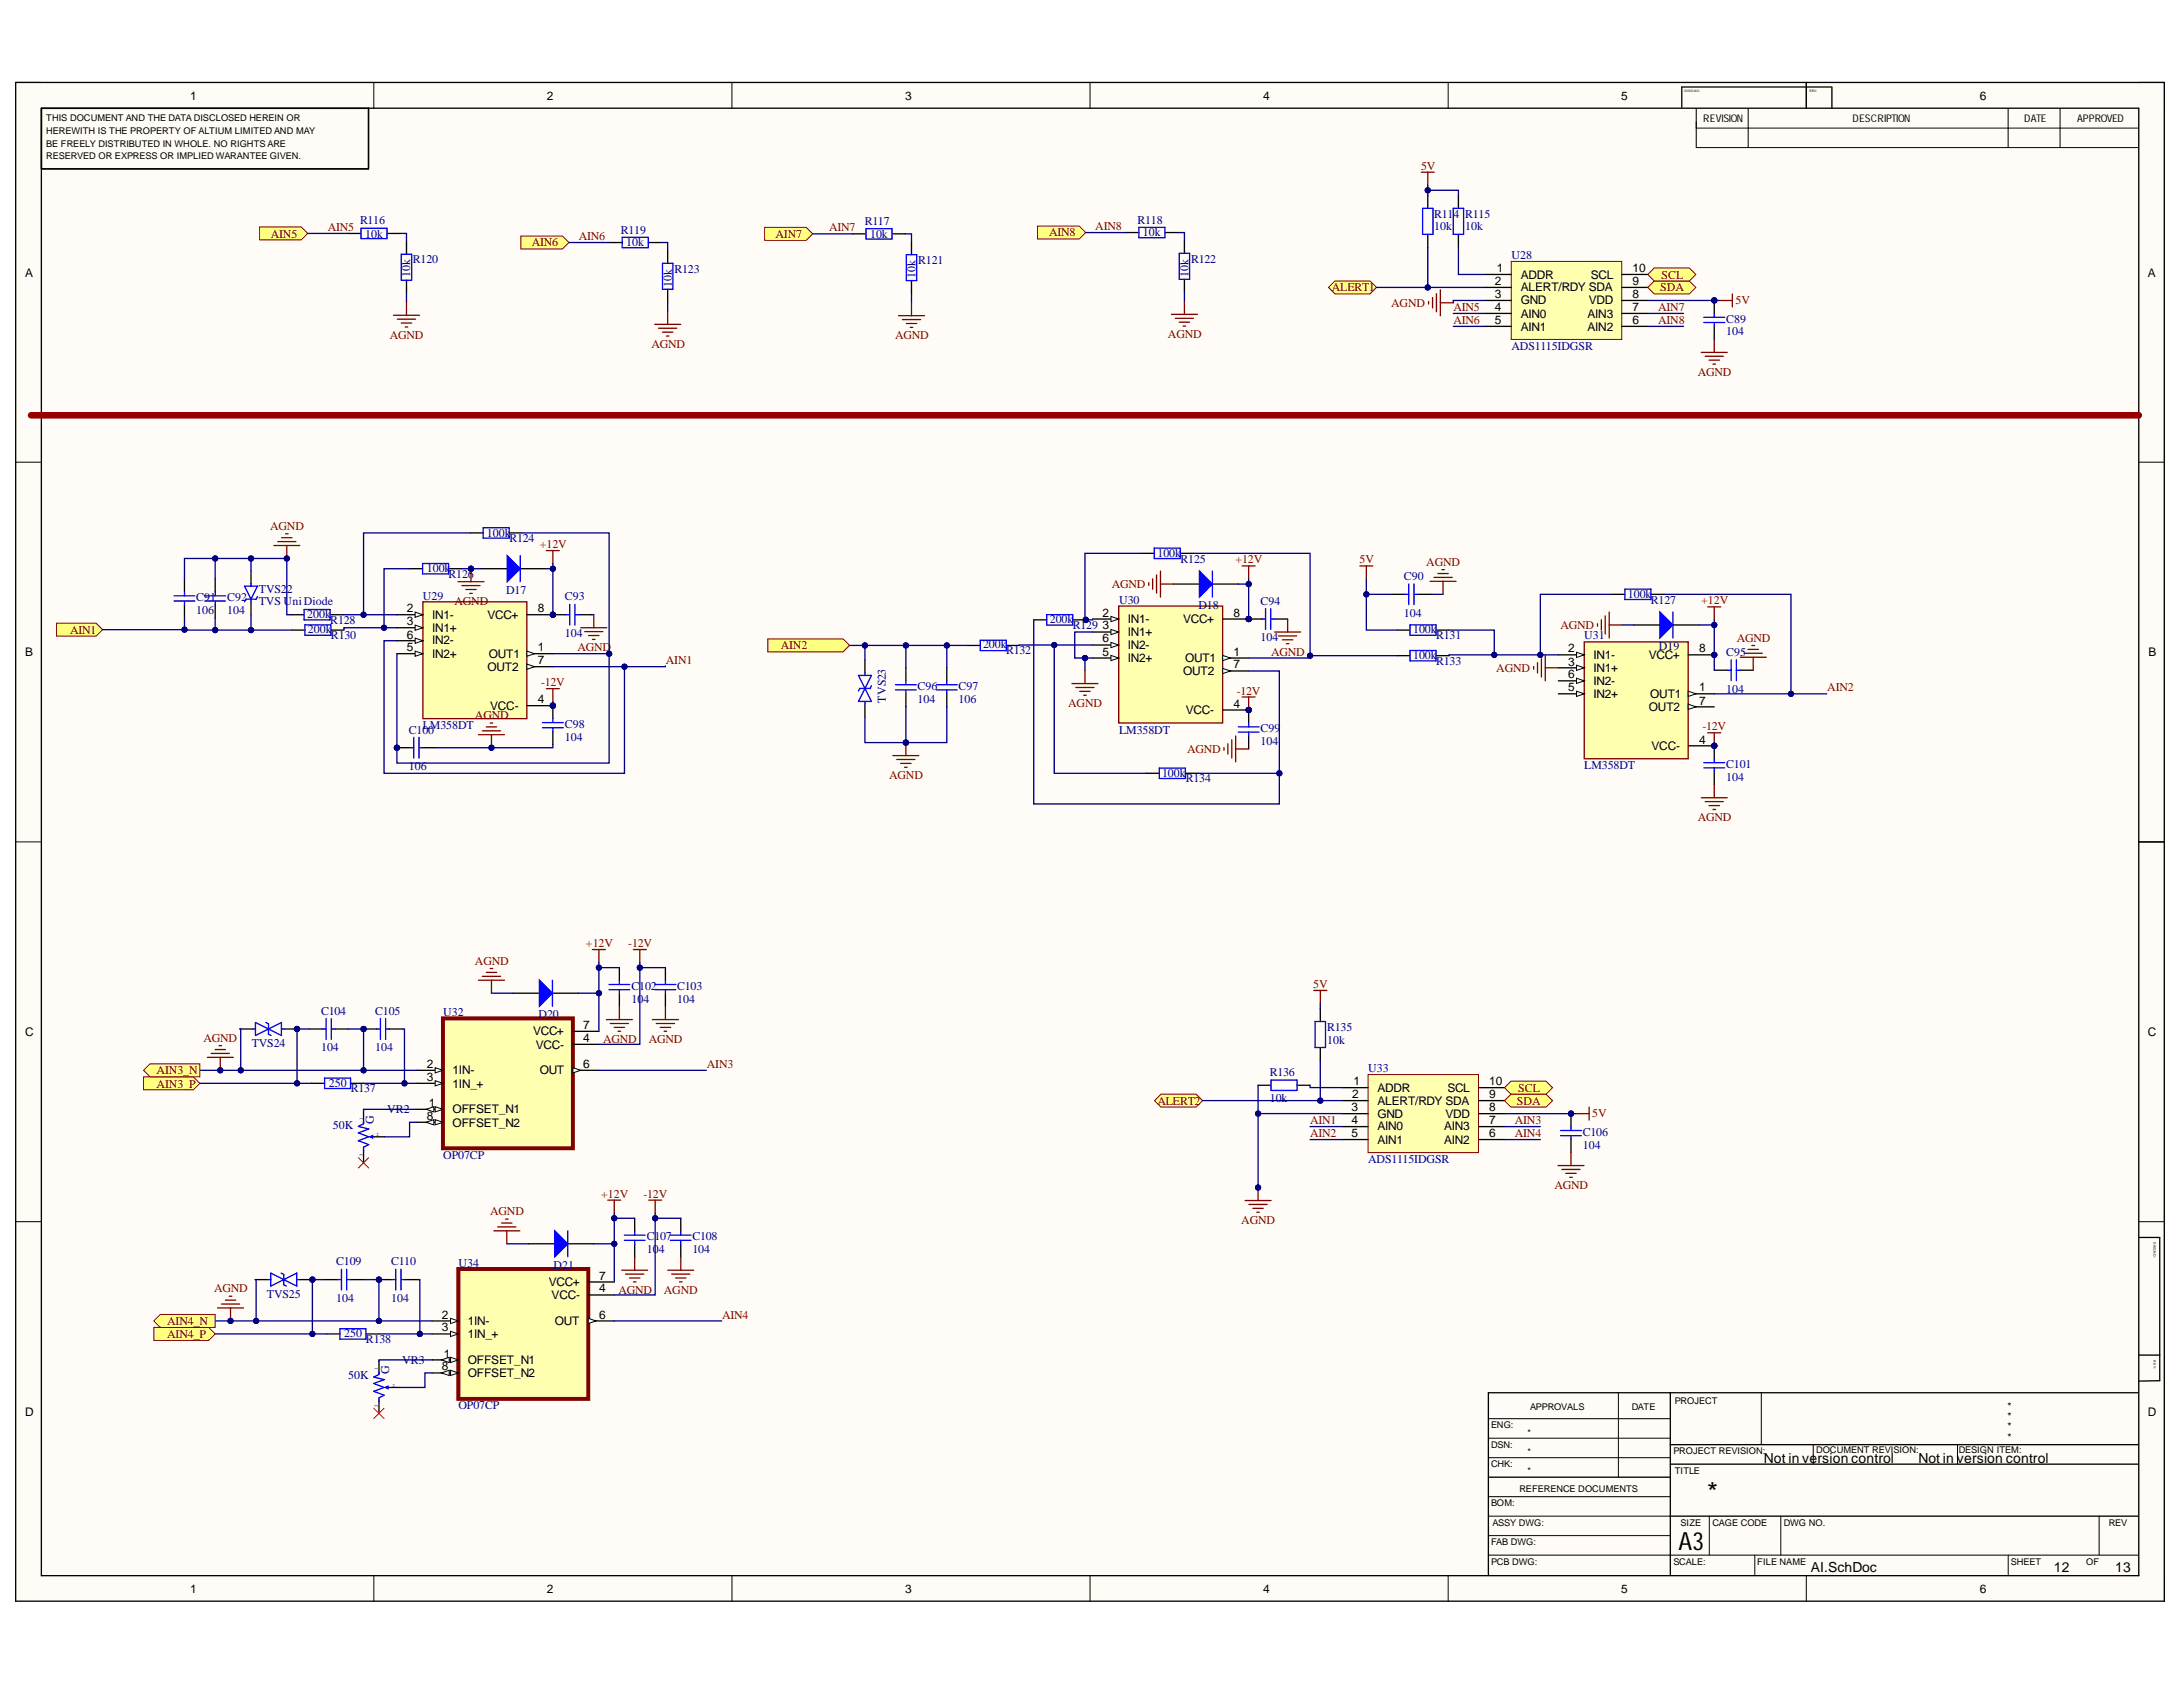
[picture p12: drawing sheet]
<svg xmlns="http://www.w3.org/2000/svg" width="279mm" height="216mm" viewBox="0 0 279 216" stroke-linecap="round" stroke-linejoin="round" font-family="sans-serif">
<defs><g id="words">
<text font-size="3.5" x="218.5" y="192.3">*</text>
<text font-size="3.2" x="214.8" y="198.3">A3</text>
<g font-size="1.8">
<text x="225.8" y="187.2">Not in ve</text>
<text x="232.6" y="187.2">rsion control</text>
<text x="245.5" y="187.2">Not in version control</text>
<text x="231.8" y="201.1">AI.SchDoc</text>
<text x="262.9" y="201.1">12</text>
<text x="270.7" y="201.1">13</text>
</g>
<g font-size="1.5">
<text x="24.4" y="12.7">1</text>
<text x="70" y="12.7">2</text>
<text x="115.8" y="12.7">3</text>
<text x="161.7" y="12.7">4</text>
<text x="207.5" y="12.7">5</text>
<text x="253.4" y="12.7">6</text>
<text x="3.2" y="35.4">A</text>
<text x="191.6" y="34.8">1</text>
<text x="194.6" y="35.7">ADDR</text>
<text x="203.6" y="35.7">SCL</text>
<text x="208.9" y="34.8">10</text>
<text x="274.9" y="35.4">A</text>
<text x="191.3" y="36.5">2</text>
<text x="191.3" y="38.1">3</text>
<text x="191.3" y="39.8">4</text>
<text x="191.3" y="41.5">5</text>
<text x="194.6" y="37.3">ALERT/RDY SDA</text>
<text x="194.6" y="38.9">GND</text>
<text x="194.6" y="40.6">AIN0</text>
<text x="203.2" y="40.6">AIN3</text>
<text x="203.3" y="38.9">VDD</text>
<text x="208.9" y="41.5">6</text>
<text x="208.9" y="39.8">7</text>
<text x="208.9" y="38.1">8</text>
<text x="208.9" y="36.5">9</text>
<text x="194.6" y="42.3">AIN1</text>
<text x="203.2" y="42.3">AIN2</text>
<text x="3.2" y="84">B</text>
<text x="52.1" y="78.3">2</text>
<text x="52.1" y="80">3</text>
<text x="52.1" y="81.7">6</text>
<text x="52.1" y="83.3">5</text>
<text x="55.3" y="79.2">IN1-</text>
<text x="55.3" y="80.9">IN1+</text>
<text x="55.3" y="82.5">IN2-</text>
<text x="62.4" y="79.2">VCC+</text>
<text x="68.8" y="78.3">8</text>
<text x="68.8" y="83.3">1</text>
<text x="141.1" y="78.9">2</text>
<text x="141.1" y="80.5">3</text>
<text x="141.1" y="82.2">6</text>
<text x="141.1" y="83.9">5</text>
<text x="144.3" y="79.8">IN1-</text>
<text x="144.3" y="81.4">IN1+</text>
<text x="144.3" y="83.1">IN2-</text>
<text x="151.4" y="79.8">VCC+</text>
<text x="157.9" y="78.9">8</text>
<text x="157.9" y="83.9">1</text>
<text x="200.7" y="83.5">2</text>
<text x="217.5" y="83.5">8</text>
<text x="275" y="84">B</text>
<text x="55.3" y="84.2">IN2+</text>
<text x="62.4" y="85.9">OUT2</text>
<text x="62.6" y="84.2">OUT1</text>
<text x="68.8" y="85">7</text>
<text x="68.8" y="90">4</text>
<text x="144.3" y="84.8">IN2+</text>
<text x="151.4" y="86.4">OUT2</text>
<text x="151.7" y="84.8">OUT1</text>
<text x="157.9" y="85.5">7</text>
<text x="200.7" y="85.2">3</text>
<text x="200.7" y="86.8">6</text>
<text x="200.7" y="88.5">5</text>
<text x="203.9" y="84.3">IN1-</text>
<text x="203.9" y="86">IN1+</text>
<text x="203.9" y="87.6">IN2-</text>
<text x="203.9" y="89.3">IN2+</text>
<text x="211" y="84.3">VCC+</text>
<text x="211.2" y="89.3">OUT1</text>
<text x="217.5" y="88.5">1</text>
<text x="62.7" y="90.8">VCC-</text>
<text x="151.8" y="91.3">VCC-</text>
<text x="157.9" y="90.6">4</text>
<text x="211" y="91">OUT2</text>
<text x="211.4" y="96">VCC-</text>
<text x="217.5" y="90.2">7</text>
<text x="217.5" y="95.2">4</text>
<text x="74.7" y="131.7">7</text>
<text x="3.2" y="132.6">C</text>
<text x="54.6" y="136.6">2</text>
<text x="57.9" y="137.5">1IN-</text>
<text x="68.2" y="132.5">VCC+</text>
<text x="68.6" y="134.2">VCC-</text>
<text x="69.1" y="137.5">OUT</text>
<text x="74.7" y="133.4">4</text>
<text x="74.7" y="136.6">6</text>
<text x="274.9" y="132.6">C</text>
<text x="54.6" y="138.3">3</text>
<text x="54.6" y="143.3">8</text>
<text x="54.9" y="141.6">1</text>
<text x="57.9" y="139.2">1IN_+</text>
<text x="57.9" y="142.5">OFFSET_N1</text>
<text x="173" y="142.2">3</text>
<text x="173" y="143.8">4</text>
<text x="173.1" y="140.5">2</text>
<text x="173.2" y="138.8">1</text>
<text x="176.3" y="139.7">ADDR</text>
<text x="176.3" y="141.4">ALERT/RDY SDA</text>
<text x="176.3" y="143.1">GND</text>
<text x="185" y="143.1">VDD</text>
<text x="185.3" y="139.7">SCL</text>
<text x="190.6" y="143.8">7</text>
<text x="190.6" y="142.2">8</text>
<text x="190.6" y="140.5">9</text>
<text x="190.6" y="138.8">10</text>
<text x="57.9" y="144.2">OFFSET_N2</text>
<text x="173" y="145.5">5</text>
<text x="176.3" y="144.7">AIN0</text>
<text x="176.3" y="146.4">AIN1</text>
<text x="184.8" y="146.4">AIN2</text>
<text x="184.8" y="144.7">AIN3</text>
<text x="190.6" y="145.5">6</text>
<text x="70.3" y="164.5">VCC+</text>
<text x="70.6" y="166.2">VCC-</text>
<text x="76.7" y="163.8">7</text>
<text x="76.7" y="165.4">4</text>
<text x="56.6" y="168.8">2</text>
<text x="56.6" y="170.4">3</text>
<text x="56.8" y="173.8">1</text>
<text x="59.9" y="169.5">1IN-</text>
<text x="59.9" y="171.2">1IN_+</text>
<text x="71" y="169.5">OUT</text>
<text x="76.7" y="168.8">6</text>
<text x="56.6" y="175.4">8</text>
<text x="59.9" y="174.6">OFFSET_N1</text>
<text x="59.9" y="176.2">OFFSET_N2</text>
<text x="3.2" y="181.2">D</text>
<text x="274.9" y="181.2">D</text>
<text x="24.4" y="203.8">1</text>
<text x="70" y="203.8">2</text>
<text x="115.8" y="203.8">3</text>
<text x="161.7" y="203.8">4</text>
<text x="207.5" y="203.8">5</text>
<text x="253.4" y="203.8">6</text>
</g>
<g font-size="1.5" fill="#800000">
<text x="181.9" y="21.7">5V</text>
<text x="41.9" y="29.6">AIN5</text>
<text x="106.1" y="29.6">AIN7</text>
<text x="140.2" y="29.4">AIN8</text>
<text x="34.7" y="30.4">AIN5</text>
<text x="68.1" y="31.5">AIN6</text>
<text x="74.1" y="30.8">AIN6</text>
<text x="99.3" y="30.4">AIN7</text>
<text x="134.3" y="30.2">AIN8</text>
<text x="212.7" y="35.7">SCL</text>
<text x="170.5" y="37.3">ALERT1</text>
<text x="178.1" y="39.3">AGND</text>
<text x="186" y="39.8">AIN5</text>
<text x="186" y="41.5">AIN6</text>
<text x="212.2" y="39.8">AIN7</text>
<text x="212.2" y="41.5">AIN8</text>
<text x="212.5" y="37.3">SDA</text>
<text x="222.1" y="38.9">5V</text>
<text x="49.9" y="43.3">AGND</text>
<text x="83.4" y="44.5">AGND</text>
<text x="114.6" y="43.4">AGND</text>
<text x="149.5" y="43.3">AGND</text>
<text x="217.3" y="48.1">AGND</text>
<text x="34.6" y="67.9">AGND</text>
<text x="69.1" y="70.1">+12V</text>
<text x="58.2" y="77.5">AGND</text>
<text x="142.3" y="75.3">AGND</text>
<text x="158.1" y="72.1">+12V</text>
<text x="174" y="72.1">5V</text>
<text x="182.5" y="72.4">AGND</text>
<text x="217.7" y="77.3">+12V</text>
<text x="9" y="81.1">AIN1</text>
<text x="73.9" y="83.3">AGND</text>
<text x="99.9" y="83.1">AIN2</text>
<text x="162.7" y="83.9">AGND</text>
<text x="199.7" y="80.5">AGND</text>
<text x="222.3" y="82.1">AGND</text>
<text x="69.2" y="87.8">-12V</text>
<text x="85.2" y="85">AIN1</text>
<text x="158.3" y="88.9">-12V</text>
<text x="191.5" y="85.9">AGND</text>
<text x="233.9" y="88.5">AIN2</text>
<text x="60.8" y="92">AGND</text>
<text x="136.7" y="90.5">AGND</text>
<text x="217.9" y="93.5">-12V</text>
<text x="113.8" y="99.7">AGND</text>
<text x="151.9" y="96.3">AGND</text>
<text x="217.3" y="105.1">AGND</text>
<text x="60.8" y="123.5">AGND</text>
<text x="75" y="121.2">+12V</text>
<text x="80.4" y="121.2">-12V</text>
<text x="168.1" y="126.4">5V</text>
<text x="20" y="137.5">AIN3_N</text>
<text x="26" y="133.4">AGND</text>
<text x="77.2" y="133.5">AGND</text>
<text x="83" y="133.5">AGND</text>
<text x="90.5" y="136.6">AIN3</text>
<text x="20" y="139.2">AIN3_P</text>
<text x="148.1" y="141.4">ALERT2</text>
<text x="167.7" y="143.8">AIN1</text>
<text x="193.9" y="143.8">AIN3</text>
<text x="194.1" y="141.4">SDA</text>
<text x="194.3" y="139.7">SCL</text>
<text x="203.8" y="143">5V</text>
<text x="167.7" y="145.5">AIN2</text>
<text x="193.9" y="145.5">AIN4</text>
<text x="62.7" y="155.5">AGND</text>
<text x="76.9" y="153.3">+12V</text>
<text x="82.4" y="153.3">-12V</text>
<text x="199" y="152.2">AGND</text>
<text x="158.9" y="156.7">AGND</text>
<text x="27.4" y="165.4">AGND</text>
<text x="79.1" y="165.6">AGND</text>
<text x="85" y="165.6">AGND</text>
<text x="21.4" y="171.2">AIN4_P</text>
<text x="21.4" y="169.5">AIN4_N</text>
<text x="92.4" y="168.8">AIN4</text>
</g>
<g font-size="1.5" fill="#000080">
<text x="46.1" y="28.7">R116</text>
<text x="79.5" y="29.9">R119</text>
<text x="110.7" y="28.8">R117</text>
<text x="145.6" y="28.6">R118</text>
<text x="183.6" y="27.9">R114</text>
<text x="183.6" y="29.5">10k</text>
<text x="187.5" y="27.9">R115</text>
<text x="187.5" y="29.5">10k</text>
<text x="46.8" y="30.4">10k</text>
<text x="52.5" y="35.5" transform="rotate(-90 52.5 35.5)">10k</text>
<text x="52.8" y="33.7">R120</text>
<text x="80.2" y="31.5">10k</text>
<text x="86.3" y="34.9">R123</text>
<text x="111.4" y="30.4">10k</text>
<text x="117.2" y="35.6" transform="rotate(-90 117.2 35.6)">10k</text>
<text x="117.5" y="33.8">R121</text>
<text x="146.3" y="30.2">10k</text>
<text x="152.1" y="35.4" transform="rotate(-90 152.1 35.4)">10k</text>
<text x="152.4" y="33.6">R122</text>
<text x="193.5" y="33.1">U28</text>
<text x="86" y="36.7" transform="rotate(-90 86 36.7)">10k</text>
<text x="220.9" y="41.3">C89</text>
<text x="193.5" y="44.8">ADS1115IDGSR</text>
<text x="220.9" y="42.9">104</text>
<text x="62.3" y="68.7">100k</text>
<text x="65.2" y="69.4">R124</text>
<text x="148.1" y="71.2">100k</text>
<text x="151.1" y="72">R125</text>
<text x="25.1" y="76.9">C91</text>
<text x="29.1" y="76.9">C92</text>
<text x="33.1" y="75.9">TVS22</text>
<text x="33.1" y="77.5">TVS UniDiode</text>
<text x="54.1" y="76.7">U29</text>
<text x="54.6" y="73.3">100k</text>
<text x="57.4" y="73.9">R126</text>
<text x="64.8" y="76">D17</text>
<text x="72.3" y="76.8">C93</text>
<text x="143.2" y="77.2">U30</text>
<text x="153.4" y="77.9">D18</text>
<text x="161.3" y="77.4">C94</text>
<text x="179.7" y="74.3">C90</text>
<text x="208.3" y="76.5">100k</text>
<text x="211.3" y="77.2">R127</text>
<text x="25.1" y="78.6">106</text>
<text x="29.1" y="78.6">104</text>
<text x="39.3" y="79.1">200k</text>
<text x="39.4" y="81">200k</text>
<text x="42.3" y="79.9">R128</text>
<text x="42.4" y="81.8">R130</text>
<text x="72.3" y="81.5">104</text>
<text x="125.8" y="83">200k</text>
<text x="128.8" y="83.7">R132</text>
<text x="134.4" y="79.7">200k</text>
<text x="137.3" y="80.5">R129</text>
<text x="161.3" y="82.1">104</text>
<text x="179.7" y="78.9">104</text>
<text x="180.9" y="81">100k</text>
<text x="183.8" y="81.8">R131</text>
<text x="202.8" y="81.8">U31</text>
<text x="212.3" y="83.2">D19</text>
<text x="220.9" y="83.9">C95</text>
<text x="113.4" y="89.9" transform="rotate(-90 113.4 89.9)">TVS23</text>
<text x="117.4" y="88.3">C96</text>
<text x="117.4" y="90">104</text>
<text x="122.7" y="88.3">C97</text>
<text x="122.7" y="90">106</text>
<text x="180.9" y="84.3">100k</text>
<text x="183.8" y="85.1">R133</text>
<text x="220.9" y="88.6">104</text>
<text x="52.3" y="93.9">C100</text>
<text x="54.1" y="93.3">LM358DT</text>
<text x="72.3" y="93.1">C98</text>
<text x="72.3" y="94.8">104</text>
<text x="143.2" y="93.9">LM358DT</text>
<text x="161.3" y="93.7">C99</text>
<text x="161.3" y="95.3">104</text>
<text x="52.3" y="98.5">106</text>
<text x="148.7" y="99.4">100k</text>
<text x="151.8" y="100.1">R134</text>
<text x="202.8" y="98.4">LM358DT</text>
<text x="220.9" y="98.3">C101</text>
<text x="220.9" y="100">104</text>
<text x="41.1" y="129.9">C104</text>
<text x="48" y="129.9">C105</text>
<text x="56.7" y="130">U32</text>
<text x="68.9" y="130.3">D20</text>
<text x="80.8" y="126.7">C102</text>
<text x="80.8" y="128.4">104</text>
<text x="86.7" y="126.7">C103</text>
<text x="86.7" y="128.4">104</text>
<text x="169.9" y="131.9">R135</text>
<text x="32.2" y="134">TVS24</text>
<text x="41.1" y="134.5">104</text>
<text x="48" y="134.5">104</text>
<text x="162.5" y="137.7">R136</text>
<text x="169.9" y="133.6">10k</text>
<text x="175.1" y="137.2">U33</text>
<text x="42.1" y="139.1">250</text>
<text x="44.9" y="139.8">R137</text>
<text x="47.9" y="143.8" transform="rotate(-90 47.9 143.8)">G</text>
<text x="49.5" y="142.5">VR2</text>
<text x="162.5" y="141">10k</text>
<text x="42.6" y="144.4">50K</text>
<text x="56.7" y="148.3">OP07CP</text>
<text x="175.1" y="148.8">ADS1115IDGSR</text>
<text x="202.6" y="145.4">C106</text>
<text x="202.6" y="147">104</text>
<text x="43" y="161.9">C109</text>
<text x="50.1" y="161.9">C110</text>
<text x="82.8" y="158.7">C107</text>
<text x="82.8" y="160.4">104</text>
<text x="88.6" y="158.7">C108</text>
<text x="88.6" y="160.4">104</text>
<text x="34.2" y="166.1">TVS25</text>
<text x="43" y="166.6">104</text>
<text x="50.1" y="166.6">104</text>
<text x="58.7" y="162.1">U34</text>
<text x="70.9" y="162.3">D21</text>
<text x="44.1" y="171.1">250</text>
<text x="46.8" y="171.9">R138</text>
<text x="44.6" y="176.5">50K</text>
<text x="49.8" y="175.9" transform="rotate(-90 49.8 175.9)">G</text>
<text x="51.5" y="174.5">VR3</text>
<text x="58.7" y="180.3">OP07CP</text>
</g>
<g font-size="1.4">
<text x="218" y="15.6">REVISION</text>
<text x="237.1" y="15.6">DESCRIPTION</text>
<text x="259.1" y="15.6">DATE</text>
<text x="265.8" y="15.6">APPROVED</text>
<text x="257" y="183">*</text>
<text x="257" y="184.4">*</text>
<text x="257" y="180.4">*</text>
<text x="257" y="181.8">*</text>
</g>
<g font-size="1.2">
<text x="5.9" y="15.5">THIS DOCUMENT AND THE DATA DISCLOSED HEREIN OR</text>
<text x="5.9" y="17.1">HEREWITH IS THE PROPERTY OF ALTIUM LIMITED AND MAY</text>
<text x="5.9" y="18.8">BE FREELY DISTRIBUTED IN WHOLE. NO RIGHTS ARE</text>
<text x="5.9" y="20.4">RESERVED OR EXPRESS OR IMPLIED WARANTEE GIVEN.</text>
<text x="214.3" y="179.7">PROJECT</text>
<text x="190.8" y="182.8">ENG:</text>
<text x="190.8" y="185.3">DSN:</text>
<text x="195.5" y="183.8">*</text>
<text x="195.8" y="180.5">APPROVALS</text>
<text x="208.8" y="180.5">DATE</text>
<text x="190.8" y="187.8">CHK:</text>
<text x="194.5" y="191">REFERENCE DOCUMENTS</text>
<text x="195.5" y="186.3">*</text>
<text x="195.5" y="188.6">*</text>
<text x="214.2" y="186.1">PROJECT REVISION:</text>
<text x="214.3" y="188.6">TITLE</text>
<text x="232.4" y="186">DOCUMENT REVISION:</text>
<text x="250.7" y="186">DESIGN ITEM:</text>
<text x="190.8" y="192.8">BOM:</text>
<text x="190.8" y="197.8">FAB DWG:</text>
<text x="191" y="195.3">ASSY DWG:</text>
<text x="215.1" y="195.3">SIZE</text>
<text x="219.2" y="195.3">CAGE CODE</text>
<text x="228.3" y="195.3">DWG NO.</text>
<text x="269.9" y="195.3">REV</text>
<text x="190.8" y="200.3">PCB DWG:</text>
<text x="214.2" y="200.3">SCALE:</text>
<text x="224.9" y="200.3">FILE NAME</text>
<text x="257.4" y="200.3">SHEET</text>
<text x="267" y="200.3">OF</text>
</g>
<g font-size=".6" fill="#000080">
<text x="46.4" y="143.3" transform="rotate(-90 46.4 143.3)">1</text>
<text x="46.4" y="148" transform="rotate(-90 46.4 148)">3</text>
<text x="48.2" y="145.4">2</text>
<text x="48.4" y="175.4" transform="rotate(-90 48.4 175.4)">1</text>
<text x="50.2" y="177.5">2</text>
<text x="48.4" y="180.1" transform="rotate(-90 48.4 180.1)">3</text>
</g>
<g font-size=".4">
<text x="215.6" y="11.7">DWG NO:</text>
<text x="231.6" y="11.7">REV:</text>
<text x="275.6" y="159" transform="rotate(90 275.6 159)">DWG NO:</text>
<text x="275.6" y="174.1" transform="rotate(90 275.6 174.1)">REV:</text>
</g>
</g></defs>
<g fill="#fffcf8">
<path d="M2 10.6h275v194.3h-275z" fill-rule="evenodd"/>
<path d="M5.3 13.9h268.4v187.7h-268.4z" fill-rule="evenodd"/>
</g>
<g fill="none" stroke="#000" stroke-width=".13">
<path d="M2 10.6h3.3M47.8 10.6v3.3M93.7 10.6v3.3M139.5 10.6v3.3M185.4 10.6v3.3M217.1 13.9v5h56.6M217.1 16.4h56.6M223.7 13.9v5M231.2 10.6v3.3M257 13.9v5M263.7 13.9v5M273.7 10.6h3.3v3.3"/>
<path d="M2 59.1h3.3M273.7 59.1h3.3M2 107.7h3.3M273.7 107.7h3.3M2 156.3h3.3M273.7 156.4h3.3M207.1 178.2v10.8M225.4 178.2v6.7M190.5 199h83.2M190.5 184.1h23.3M190.5 181.6h23.3M190.5 186.6h23.3"/>
<path d="M190.5 194h23.3M190.5 191.5h23.3M190.5 196.5h23.3M218.8 194v5M224.6 199v2.5M227.9 194v5M232.1 184.9v2.5M250.5 184.9v2.5M257 199v2.5M268.7 194v5M47.8 201.6v3.3M93.7 201.6v3.3"/>
<path d="M139.5 201.6v3.3M185.4 201.6v3.3M231.2 201.6v3.3M277 201.6v3.3"/>
</g>
<g fill="none" stroke="#000" stroke-width=".17">
<path d="M2 10.6h275v194.3h-275zM5.3 13.8h268.4v187.9h-268.4zM5.3 13.9v7.7h41.9v-7.7M231.2 10.6v3.2M234.5 11.1h-19.2v2.7M234.5 11.2v2.6M44.5 29.9h1.7M49.5 29.9h1.7M52 30.9v1.6M52 35.9v1.6M273.7 107.7h3.3M273.8 158.4h2.6v18.3l-2.6 .1"/>
<path d="M213.8 178.2v23.3M273.7 178.2h-83.2v23.3M273.8 173.4h2.6M190.5 189h23.3M213.8 184.9h59.9M213.8 187.4h59.9M213.8 194h59.9"/>
</g>
<path d="M46.2 29.2h3.3v1.3h-3.3zM51.4 32.5h1.3v3.4h-1.3z" fill="none" stroke="#00f" stroke-width=".17"/>
<path d="M33.2 29h5.4l.8 .9-.8 .8h-5.4z" fill-rule="evenodd" fill="#ffff80"/>
<path d="M33.2 29h5.4l.8 .9-.8 .8h-5.4z" fill="none" stroke="#800000" stroke-width=".13"/>
<path d="M78 31h1.6M83 31h1.6M85.5 32v1.7M85.5 37v1.7" fill="none" stroke="#000" stroke-width=".17"/>
<path d="M79.6 30.4h3.4v1.3h-3.4zM84.8 33.7h1.3v3.3h-1.3z" fill="none" stroke="#00f" stroke-width=".17"/>
<path d="M66.7 30.2h5.3l.8 .8-.8 .9h-5.3z" fill-rule="evenodd" fill="#ffff80"/>
<path d="M66.7 30.2h5.3l.8 .8-.8 .9h-5.3z" fill="none" stroke="#800000" stroke-width=".13"/>
<path d="M109.2 29.9h1.6M114.2 29.9h1.6M116.7 30.9v1.7M116.7 35.9v1.7" fill="none" stroke="#000" stroke-width=".17"/>
<path d="M110.8 29.3h3.4v1.3h-3.4zM116 32.6h1.3v3.3h-1.3z" fill="none" stroke="#00f" stroke-width=".17"/>
<path d="M97.9 29.1h5.3l.8 .8-.8 .9h-5.3z" fill-rule="evenodd" fill="#ffff80"/>
<path d="M97.9 29.1h5.3l.8 .8-.8 .9h-5.3z" fill="none" stroke="#800000" stroke-width=".13"/>
<path d="M144.1 29.8h1.7M149.1 29.8h1.7M151.6 30.8v1.6M151.6 35.7v1.7" fill="none" stroke="#000" stroke-width=".17"/>
<path d="M145.8 29.1h3.3v1.3h-3.3zM150.9 32.4h1.4v3.3h-1.4z" fill="none" stroke="#00f" stroke-width=".17"/>
<path d="M132.8 28.9h5.3l.9 .9-.9 .8h-5.3z" fill-rule="evenodd" fill="#ffff80"/>
<path d="M132.8 28.9h5.3l.9 .9-.9 .8h-5.3z" fill="none" stroke="#800000" stroke-width=".13"/>
<path d="M4 53.1h269.8" fill="none" stroke="#980000" stroke-width=".84"/>
<circle cx="70.8" cy="78.7" r=".33" fill="#000080"/>
<circle cx="70.8" cy="78.7" r=".33" fill="none" stroke="#000080" stroke-width=".13"/>
<circle cx="70.8" cy="90.3" r=".33" fill="#000080"/>
<circle cx="70.8" cy="90.3" r=".33" fill="none" stroke="#000080" stroke-width=".13"/>
<path d="M54.1 77h13.3v15h-13.3z" fill-rule="evenodd" fill="#ffffb0"/>
<path d="M54.1 77h13.3v15h-13.3z" fill="none" stroke="#800000" stroke-width=".17"/>
<path d="M50.8 78.7h3.3" fill="none" stroke="#000" stroke-width=".17"/>
<path d="M53.1 78.3l1 .4-1 .3z" fill="#f8fcff"/>
<path d="M53.1 78.3l1 .4-1 .3z" fill="none" stroke="#000" stroke-width=".13"/>
<path d="M50.8 80.3h3.3" fill="none" stroke="#000" stroke-width=".17"/>
<path d="M53.1 80l1 .3-1 .4z" fill="#f8fcff"/>
<path d="M53.1 80l1 .3-1 .4z" fill="none" stroke="#000" stroke-width=".13"/>
<path d="M50.8 82h3.3" fill="none" stroke="#000" stroke-width=".17"/>
<path d="M53.1 81.7l1 .3-1 .3z" fill="#f8fcff"/>
<path d="M53.1 81.7l1 .3-1 .3z" fill="none" stroke="#000" stroke-width=".13"/>
<path d="M50.8 83.7h3.3" fill="none" stroke="#000" stroke-width=".17"/>
<path d="M53.1 83.3l1 .4-1 .3z" fill="#f8fcff"/>
<path d="M53.1 83.3l1 .4-1 .3z" fill="none" stroke="#000" stroke-width=".13"/>
<path d="M67.4 78.7h3.4" fill="none" stroke="#000" stroke-width=".17"/>
<circle cx="70.8" cy="78.7" r=".33" fill="#000080"/>
<circle cx="70.8" cy="78.7" r=".33" fill="none" stroke="#000080" stroke-width=".13"/>
<path d="M67.4 83.7h3.4" fill="none" stroke="#000" stroke-width=".17"/>
<path d="M67.4 83.3l1 .4-1 .3z" fill="#f8fcff"/>
<path d="M67.4 83.3l1 .4-1 .3z" fill="none" stroke="#000" stroke-width=".13"/>
<path d="M67.4 85.3h3.4" fill="none" stroke="#000" stroke-width=".17"/>
<path d="M67.4 85l1 .3-1 .4z" fill="#f8fcff"/>
<path d="M67.4 85l1 .3-1 .4z" fill="none" stroke="#000" stroke-width=".13"/>
<path d="M67.4 90.3h3.4" fill="none" stroke="#000" stroke-width=".17"/>
<circle cx="70.8" cy="90.3" r=".33" fill="#000080"/>
<circle cx="70.8" cy="90.3" r=".33" fill="none" stroke="#000080" stroke-width=".13"/>
<path d="M69.9 70.5h1.7M70.8 70.5v1.6M69.9 88.1h1.7M70.8 88.1v1.7" fill="none" stroke="#800000" stroke-width=".17"/>
<circle cx="70.8" cy="78.7" r=".33" fill="#000080"/>
<circle cx="70.8" cy="78.7" r=".33" fill="none" stroke="#000080" stroke-width=".13"/>
<path d="M70.8 78.7h1.6M74.1 78.7h1.6" fill="none" stroke="#000" stroke-width=".17"/>
<circle cx="70.8" cy="78.7" r=".33" fill="#000080"/>
<circle cx="70.8" cy="78.7" r=".33" fill="none" stroke="#000080" stroke-width=".13"/>
<path d="M38.9 78h3.3v1.3h-3.3zM39 80h3.4v1.3h-3.4zM54.1 72.1h3.3v1.3h-3.3zM61.8 67.5h3.4v1.4h-3.4zM72.4 78.7h.5M72.9 77.3v2.7M73.6 77.3v2.7M73.6 78.7h.5" fill="none" stroke="#00f" stroke-width=".17"/>
<path d="M76 78.7v1.6M74.3 80.3h3.4M74.8 80.8h2.4M75.3 81.3h1.4M75.8 81.8h.4" fill="none" stroke="#800000" stroke-width=".17"/>
<path d="M37.3 78.7h1.6M42.2 78.7h1.7M52.4 72.8h1.7M57.4 72.8h1.7M60.2 68.2h1.6M65.2 68.2h1.6M37.4 80.6h1.6M42.4 80.6h1.6" fill="none" stroke="#000" stroke-width=".17"/>
<path d="M7.2 79.8h5.1l.8 .8-.8 .8h-5.1z" fill-rule="evenodd" fill="#ffff80"/>
<path d="M7.2 79.8h5.1l.8 .8-.8 .8h-5.1z" fill="none" stroke="#800000" stroke-width=".13"/>
<path d="M23.6 74.1v1.7M23.6 77.4v1.7M27.5 74.1v1.7M27.5 77.4v1.7M61.6 72.8h3.3M66.6 72.8h3.3" fill="none" stroke="#000" stroke-width=".17"/>
<path d="M22.3 76.3h2.6M22.3 76.9h2.6M23.6 75.8v.5M23.6 76.9v.5M26.2 76.3h2.7M26.2 76.9h2.7M27.5 75.8v.5M27.5 76.9v.5" fill="none" stroke="#00f" stroke-width=".17"/>
<path d="M64.9 71.1l1.7 1.7-1.7 1.6z" fill="#00f"/>
<path d="M31.3 75h1.7l-.9 1.7zM32.1 74.7v.3M32.1 76.7v.3M33 76.3l-.2 .4h-1.3l-.2 .3M64.9 71.1l1.7 1.7-1.7 1.6zM66.6 71.1v3.3" fill="none" stroke="#00f" stroke-width=".17"/>
<path d="M32.1 73v1.7M32.1 77v1.7" fill="none" stroke="#000" stroke-width=".17"/>
<circle cx="70.8" cy="90.3" r=".33" fill="#000080"/>
<circle cx="70.8" cy="90.3" r=".33" fill="none" stroke="#000080" stroke-width=".13"/>
<path d="M70.8 90.3v1.7" fill="none" stroke="#000" stroke-width=".17"/>
<circle cx="70.8" cy="90.3" r=".33" fill="#000080"/>
<circle cx="70.8" cy="90.3" r=".33" fill="none" stroke="#000080" stroke-width=".13"/>
<path d="M70.8 93.6v1.7" fill="none" stroke="#000" stroke-width=".17"/>
<path d="M69.4 93.1h2.7M69.4 92.5h2.7M70.8 92v.5M70.8 93.1v.5" fill="none" stroke="#00f" stroke-width=".17"/>
<circle cx="50.8" cy="95.7" r=".33" fill="#000080"/>
<circle cx="50.8" cy="95.7" r=".33" fill="none" stroke="#000080" stroke-width=".13"/>
<path d="M50.8 95.7h1.7" fill="none" stroke="#000" stroke-width=".17"/>
<circle cx="50.8" cy="95.7" r=".33" fill="#000080"/>
<circle cx="50.8" cy="95.7" r=".33" fill="none" stroke="#000080" stroke-width=".13"/>
<path d="M54.1 95.7h1.7" fill="none" stroke="#000" stroke-width=".17"/>
<path d="M52.5 95.7h.5M53 94.4v2.6M53.6 94.4v2.6M53.6 95.7h.5" fill="none" stroke="#00f" stroke-width=".17"/>
<circle cx="159.8" cy="79.2" r=".33" fill="#000080"/>
<circle cx="159.8" cy="79.2" r=".33" fill="none" stroke="#000080" stroke-width=".13"/>
<circle cx="159.8" cy="90.9" r=".33" fill="#000080"/>
<circle cx="159.8" cy="90.9" r=".33" fill="none" stroke="#000080" stroke-width=".13"/>
<path d="M143.2 77.6h13.3v14.9h-13.3z" fill-rule="evenodd" fill="#ffffb0"/>
<path d="M143.2 77.6h13.3v14.9h-13.3z" fill="none" stroke="#800000" stroke-width=".17"/>
<path d="M139.9 79.2h3.3" fill="none" stroke="#000" stroke-width=".17"/>
<path d="M142.2 78.9l1 .3-1 .4z" fill="#f8fcff"/>
<path d="M142.2 78.9l1 .3-1 .4z" fill="none" stroke="#000" stroke-width=".13"/>
<path d="M139.9 80.9h3.3" fill="none" stroke="#000" stroke-width=".17"/>
<path d="M142.2 80.6l1 .3-1 .3z" fill="#f8fcff"/>
<path d="M142.2 80.6l1 .3-1 .3z" fill="none" stroke="#000" stroke-width=".13"/>
<path d="M139.9 82.5h3.3" fill="none" stroke="#000" stroke-width=".17"/>
<path d="M142.2 82.2l1 .3-1 .4z" fill="#f8fcff"/>
<path d="M142.2 82.2l1 .3-1 .4z" fill="none" stroke="#000" stroke-width=".13"/>
<path d="M139.9 84.2h3.3" fill="none" stroke="#000" stroke-width=".17"/>
<path d="M142.2 83.9l1 .3-1 .3z" fill="#f8fcff"/>
<path d="M142.2 83.9l1 .3-1 .3z" fill="none" stroke="#000" stroke-width=".13"/>
<path d="M156.5 79.2h3.3" fill="none" stroke="#000" stroke-width=".17"/>
<circle cx="159.8" cy="79.2" r=".33" fill="#000080"/>
<circle cx="159.8" cy="79.2" r=".33" fill="none" stroke="#000080" stroke-width=".13"/>
<path d="M156.5 84.2h3.3" fill="none" stroke="#000" stroke-width=".17"/>
<path d="M156.5 83.9l1 .3-1 .3z" fill="#f8fcff"/>
<path d="M156.5 83.9l1 .3-1 .3z" fill="none" stroke="#000" stroke-width=".13"/>
<path d="M156.5 85.9h3.3" fill="none" stroke="#000" stroke-width=".17"/>
<path d="M156.5 85.5l1 .4-1 .3z" fill="#f8fcff"/>
<path d="M156.5 85.5l1 .4-1 .3z" fill="none" stroke="#000" stroke-width=".13"/>
<path d="M156.5 90.9h3.3" fill="none" stroke="#000" stroke-width=".17"/>
<circle cx="159.8" cy="90.9" r=".33" fill="#000080"/>
<circle cx="159.8" cy="90.9" r=".33" fill="none" stroke="#000080" stroke-width=".13"/>
<path d="M115.9 85.5v1.6M115.9 88.8v1.7M121.2 85.5v1.6M121.2 88.8v1.7M123.8 82.6h1.7M128.8 82.6h1.7M146.7 99h1.7M151.7 99h1.7" fill="none" stroke="#000" stroke-width=".17"/>
<path d="M114.6 88.3h2.7M114.6 87.6h2.7M115.9 87.1v.5M115.9 88.3v.5M119.8 88.3h2.7M119.8 87.6h2.7M121.2 87.1v.5M121.2 88.3v.5M125.5 81.9h3.3v1.4h-3.3zM148.4 98.3h3.3v1.3h-3.3z" fill="none" stroke="#00f" stroke-width=".17"/>
<path d="M159 89.2h1.6M159.8 89.2v1.7" fill="none" stroke="#800000" stroke-width=".17"/>
<circle cx="159.8" cy="90.9" r=".33" fill="#000080"/>
<circle cx="159.8" cy="90.9" r=".33" fill="none" stroke="#000080" stroke-width=".13"/>
<path d="M159 72.4h1.6M159.8 72.4v1.7" fill="none" stroke="#800000" stroke-width=".17"/>
<circle cx="159.8" cy="90.9" r=".33" fill="#000080"/>
<circle cx="159.8" cy="90.9" r=".33" fill="none" stroke="#000080" stroke-width=".13"/>
<path d="M159.8 90.9v1.6" fill="none" stroke="#000" stroke-width=".17"/>
<circle cx="159.8" cy="90.9" r=".33" fill="#000080"/>
<circle cx="159.8" cy="90.9" r=".33" fill="none" stroke="#000080" stroke-width=".13"/>
<path d="M159.8 94.2v1.6" fill="none" stroke="#000" stroke-width=".17"/>
<path d="M158.5 93.7h2.6M158.5 93h2.6M159.8 92.5v.5M159.8 93.7v.5" fill="none" stroke="#00f" stroke-width=".17"/>
<circle cx="159.8" cy="79.2" r=".33" fill="#000080"/>
<circle cx="159.8" cy="79.2" r=".33" fill="none" stroke="#000080" stroke-width=".13"/>
<path d="M159.8 79.2h1.7" fill="none" stroke="#000" stroke-width=".17"/>
<circle cx="159.8" cy="79.2" r=".33" fill="#000080"/>
<circle cx="159.8" cy="79.2" r=".33" fill="none" stroke="#000080" stroke-width=".13"/>
<path d="M163.1 79.2h1.7M110.7 84.5v1.6M110.7 90.1v1.7" fill="none" stroke="#000" stroke-width=".17"/>
<path d="M161.5 79.2h.5M162 77.9v2.7M162.6 77.9v2.7M162.6 79.2h.5M109.9 86.4h1.6l-.8 1.7zM110.7 88.1l.8 1.7h-1.6zM110.7 86.1v.3M110.7 89.8v.3M111.5 87.8l-.1 .3h-1.4l-.1 .3" fill="none" stroke="#00f" stroke-width=".17"/>
<circle cx="139" cy="79.3" r=".33" fill="#000080"/>
<circle cx="139" cy="79.3" r=".33" fill="none" stroke="#000080" stroke-width=".13"/>
<path d="M137.3 79.3h1.7" fill="none" stroke="#000" stroke-width=".17"/>
<circle cx="139" cy="79.3" r=".33" fill="#000080"/>
<circle cx="139" cy="79.3" r=".33" fill="none" stroke="#000080" stroke-width=".13"/>
<path d="M132.3 79.3h1.7M146.1 70.8h1.6M151.1 70.8h1.6" fill="none" stroke="#000" stroke-width=".17"/>
<path d="M134 78.7h3.3v1.3h-3.3zM147.7 70.2h3.4v1.3h-3.4z" fill="none" stroke="#00f" stroke-width=".17"/>
<path d="M98.3 81.8h9.6l.8 .8-.8 .8h-9.6z" fill-rule="evenodd" fill="#ffff80"/>
<path d="M98.3 81.8h9.6l.8 .8-.8 .8h-9.6z" fill="none" stroke="#800000" stroke-width=".13"/>
<path d="M150.2 74.7h3.3M155.2 74.7h3.3" fill="none" stroke="#000" stroke-width=".17"/>
<path d="M153.5 73.1l1.7 1.6-1.7 1.7z" fill="#00f"/>
<path d="M153.5 73.1l1.7 1.6-1.7 1.7zM155.2 73.1v3.3" fill="none" stroke="#00f" stroke-width=".17"/>
<circle cx="219.4" cy="83.8" r=".33" fill="#000080"/>
<circle cx="219.4" cy="83.8" r=".33" fill="none" stroke="#000080" stroke-width=".13"/>
<circle cx="219.4" cy="95.4" r=".33" fill="#000080"/>
<circle cx="219.4" cy="95.4" r=".33" fill="none" stroke="#000080" stroke-width=".13"/>
<path d="M202.8 82.1h13.3v15h-13.3z" fill-rule="evenodd" fill="#ffffb0"/>
<path d="M202.8 82.1h13.3v15h-13.3z" fill="none" stroke="#800000" stroke-width=".17"/>
<path d="M199.4 83.8h3.4" fill="none" stroke="#000" stroke-width=".17"/>
<path d="M201.8 83.5l1 .3-1 .3z" fill="#f8fcff"/>
<path d="M201.8 83.5l1 .3-1 .3z" fill="none" stroke="#000" stroke-width=".13"/>
<path d="M199.4 85.5h3.4" fill="none" stroke="#000" stroke-width=".17"/>
<path d="M201.8 85.1l1 .4-1 .3z" fill="#f8fcff"/>
<path d="M201.8 85.1l1 .4-1 .3z" fill="none" stroke="#000" stroke-width=".13"/>
<path d="M199.4 87.1h3.4" fill="none" stroke="#000" stroke-width=".17"/>
<path d="M201.8 86.8l1 .3-1 .4z" fill="#f8fcff"/>
<path d="M201.8 86.8l1 .3-1 .4z" fill="none" stroke="#000" stroke-width=".13"/>
<path d="M199.4 88.8h3.4" fill="none" stroke="#000" stroke-width=".17"/>
<path d="M201.8 88.5l1 .3-1 .3z" fill="#f8fcff"/>
<path d="M201.8 88.5l1 .3-1 .3z" fill="none" stroke="#000" stroke-width=".13"/>
<path d="M216.1 83.8h3.3" fill="none" stroke="#000" stroke-width=".17"/>
<circle cx="219.4" cy="83.8" r=".33" fill="#000080"/>
<circle cx="219.4" cy="83.8" r=".33" fill="none" stroke="#000080" stroke-width=".13"/>
<path d="M216.1 88.8h3.3" fill="none" stroke="#000" stroke-width=".17"/>
<path d="M216.1 88.5l1 .3-1 .3z" fill="#f8fcff"/>
<path d="M216.1 88.5l1 .3-1 .3z" fill="none" stroke="#000" stroke-width=".13"/>
<path d="M216.1 90.5h3.3" fill="none" stroke="#000" stroke-width=".17"/>
<path d="M216.1 90.1l1 .4-1 .3z" fill="#f8fcff"/>
<path d="M216.1 90.1l1 .4-1 .3z" fill="none" stroke="#000" stroke-width=".13"/>
<path d="M216.1 95.4h3.3" fill="none" stroke="#000" stroke-width=".17"/>
<circle cx="219.4" cy="95.4" r=".33" fill="#000080"/>
<circle cx="219.4" cy="95.4" r=".33" fill="none" stroke="#000080" stroke-width=".13"/>
<path d="M174 72.4h1.7M174.9 72.4v1.7M218.6 77.7h1.6M219.4 77.7v1.6M218.6 93.8h1.6M219.4 93.8v1.6" fill="none" stroke="#800000" stroke-width=".17"/>
<path d="M178.2 76.1h1.6M181.5 76.1h1.6M219.4 85.8h1.7M222.7 85.8h1.7" fill="none" stroke="#000" stroke-width=".17"/>
<path d="M179.8 76.1h.5M180.3 74.7v2.7M181 74.7v2.7M181 76.1h.5M221.1 85.8h.5M221.6 84.4v2.7M222.2 84.4v2.7M222.2 85.8h.5" fill="none" stroke="#00f" stroke-width=".17"/>
<circle cx="219.4" cy="95.4" r=".33" fill="#000080"/>
<circle cx="219.4" cy="95.4" r=".33" fill="none" stroke="#000080" stroke-width=".13"/>
<circle cx="219.4" cy="95.4" r=".33" fill="#000080"/>
<circle cx="219.4" cy="95.4" r=".33" fill="none" stroke="#000080" stroke-width=".13"/>
<path d="M219.4 95.4v1.7" fill="none" stroke="#000" stroke-width=".17"/>
<circle cx="219.4" cy="95.4" r=".33" fill="#000080"/>
<circle cx="219.4" cy="95.4" r=".33" fill="none" stroke="#000080" stroke-width=".13"/>
<path d="M178.8 80.6h1.7M183.8 80.6h1.7M219.4 98.8v1.6" fill="none" stroke="#000" stroke-width=".17"/>
<path d="M180.5 80h3.3v1.3h-3.3zM218.1 98.3h2.6M218.1 97.6h2.6M219.4 97.1v.5M219.4 98.3v.5" fill="none" stroke="#00f" stroke-width=".17"/>
<path d="M56.7 130.3h16.6v16.7h-16.6z" fill-rule="evenodd" fill="#ffffb0"/>
<path d="M56.7 130.3h16.6v16.7h-16.6z" fill="none" stroke="#800000" stroke-width=".51"/>
<path d="M53.4 137h3.3" fill="none" stroke="#000" stroke-width=".17"/>
<path d="M55.7 136.6l1 .4-1 .3z" fill="#f8fcff"/>
<path d="M55.7 136.6l1 .4-1 .3z" fill="none" stroke="#000" stroke-width=".13"/>
<path d="M53.4 138.6h3.3" fill="none" stroke="#000" stroke-width=".17"/>
<path d="M55.7 138.3l1 .3-1 .4z" fill="#f8fcff"/>
<path d="M55.7 138.3l1 .3-1 .4z" fill="none" stroke="#000" stroke-width=".13"/>
<path d="M53.4 142h3.3" fill="none" stroke="#000" stroke-width=".17"/>
<path d="M55.7 141.6l1 .4-1 .3z" fill="#f8fcff"/>
<path d="M55.7 141.6l1 .4-1 .3z" fill="none" stroke="#000" stroke-width=".13"/>
<path d="M54.5 142l1-.4v.7z" fill="#f8fcff"/>
<path d="M54.5 142l1-.4v.7z" fill="none" stroke="#000" stroke-width=".13"/>
<path d="M53.4 143.6h3.3" fill="none" stroke="#000" stroke-width=".17"/>
<path d="M55.7 143.3l1 .3-1 .4z" fill="#f8fcff"/>
<path d="M55.7 143.3l1 .3-1 .4z" fill="none" stroke="#000" stroke-width=".13"/>
<path d="M54.5 143.6l1-.3v.7z" fill="#f8fcff"/>
<path d="M54.5 143.6l1-.3v.7z" fill="none" stroke="#000" stroke-width=".13"/>
<path d="M73.3 132h3.4M73.3 133.7h3.4M73.3 137h3.4" fill="none" stroke="#000" stroke-width=".17"/>
<path d="M73.3 136.6l1 .4-1 .3z" fill="#f8fcff"/>
<path d="M73.3 136.6l1 .4-1 .3z" fill="none" stroke="#000" stroke-width=".13"/>
<path d="M206.3 76.1h1.7M211.3 76.1h1.7M178.8 83.9h1.7M183.8 83.9h1.7M39.9 138.6h1.6M44.9 138.6h1.6" fill="none" stroke="#000" stroke-width=".17"/>
<path d="M208 75.4h3.3v1.3h-3.3zM180.5 83.2h3.3v1.4h-3.3zM41.5 138h3.4v1.3h-3.4z" fill="none" stroke="#00f" stroke-width=".17"/>
<path d="M18.4 137.8h6.3l.9 .8-.9 .9h-6.3z" fill-rule="evenodd" fill="#ffff80"/>
<path d="M18.4 137.8h6.3l.9 .8-.9 .9h-6.3z" fill="none" stroke="#800000" stroke-width=".13"/>
<circle cx="46.5" cy="131.7" r=".33" fill="#000080"/>
<circle cx="46.5" cy="131.7" r=".33" fill="none" stroke="#000080" stroke-width=".13"/>
<path d="M46.5 131.7h1.7M49.9 131.7h1.6" fill="none" stroke="#000" stroke-width=".17"/>
<circle cx="46.5" cy="131.7" r=".33" fill="#000080"/>
<circle cx="46.5" cy="131.7" r=".33" fill="none" stroke="#000080" stroke-width=".13"/>
<path d="M48.2 131.7h.5M48.7 130.4v2.6M49.4 130.4v2.6M49.4 131.7h.5" fill="none" stroke="#00f" stroke-width=".17"/>
<circle cx="38" cy="131.7" r=".33" fill="#000080"/>
<circle cx="38" cy="131.7" r=".33" fill="none" stroke="#000080" stroke-width=".13"/>
<path d="M34.4 131.7l1.6-.8v1.6z" fill="none" stroke="#00f" stroke-width=".17"/>
<path d="M36.4 131.7h1.6" fill="none" stroke="#000" stroke-width=".17"/>
<circle cx="38" cy="131.7" r=".33" fill="#000080"/>
<circle cx="38" cy="131.7" r=".33" fill="none" stroke="#000080" stroke-width=".13"/>
<path d="M30.7 131.7h1.7M39.6 131.7h1.6M42.9 131.7h1.7M46.5 142.2v1.6M46.5 147.2v1.6M47.5 145.5h1.7" fill="none" stroke="#000" stroke-width=".17"/>
<path d="M32.4 131.7h.3M32.7 130.9l1.7 .8-1.7 .8zM34 130.9l.4 .1v1.4l.3 .1M36 131.7h.4M41.2 131.7h.5M41.7 130.4v2.6M42.4 131.7h.5M42.4 130.4v2.6M46.5 143.5v.3M46.5 146.8v.5M47.4 145.5h.1" fill="none" stroke="#00f" stroke-width=".17"/>
<path d="M47.4 145.5l.3-.2v.4z" fill="#00f"/>
<path d="M46.5 143.8l-.6 .4 1.3 .3-1.3 .5 1.3 .5-1.3 .5 1.3 .5-.7 .3M47.4 145.5l.3-.2v.4z" fill="none" stroke="#00f" stroke-width=".17"/>
<path d="M75.8 121.5h1.7M76.7 121.5v1.7" fill="none" stroke="#800000" stroke-width=".17"/>
<path d="M209.1 80h3.3M214.1 80h3.3" fill="none" stroke="#000" stroke-width=".17"/>
<path d="M212.4 78.3l1.7 1.7-1.7 1.7z" fill="#00f"/>
<path d="M212.4 78.3l1.7 1.7-1.7 1.7zM214.1 78.3v3.4" fill="none" stroke="#00f" stroke-width=".17"/>
<path d="M65.7 127.1h3.3M70.7 127.1h3.3" fill="none" stroke="#000" stroke-width=".17"/>
<path d="M69 125.4l1.7 1.7-1.7 1.7z" fill="#00f"/>
<path d="M69 125.4l1.7 1.7-1.7 1.7zM70.7 125.4v3.4M77.9 126h2.7M77.9 126.7h2.7M79.3 125.5v.5M79.3 126.7v.5M83.8 126h2.7M83.8 126.7h2.7M85.2 125.5v.5M85.2 126.7v.5" fill="none" stroke="#00f" stroke-width=".17"/>
<path d="M81.1 121.5h1.6M81.9 121.5v1.7" fill="none" stroke="#800000" stroke-width=".17"/>
<path d="M79.3 123.8v1.7M79.3 127.2v1.6M85.2 123.8v1.7M85.2 127.2v1.6" fill="none" stroke="#000" stroke-width=".17"/>
<path d="M45.9 148.1l1.3 1.4M47.2 148.1l-1.3 1.4" fill="none" stroke="#f00" stroke-width=".13"/>
<path d="M175.1 137.5h14.1v10h-14.1z" fill-rule="evenodd" fill="#ffffb0"/>
<path d="M175.1 137.5h14.1v10h-14.1z" fill="none" stroke="#800000" stroke-width=".13"/>
<path d="M171.8 139.2h3.3M189.2 139.2h3.4M171.8 140.9h3.3M171.8 142.5h3.3M171.8 144.2h3.3M171.8 145.8h3.3M189.2 140.9h3.4M189.2 142.5h3.4M189.2 144.2h3.4M189.2 145.8h3.4" fill="none" stroke="#000" stroke-width=".17"/>
<path d="M58.7 162.4h16.6v16.6h-16.6z" fill-rule="evenodd" fill="#ffffb0"/>
<path d="M58.7 162.4h16.6v16.6h-16.6z" fill="none" stroke="#800000" stroke-width=".51"/>
<path d="M55.3 169.1h3.4" fill="none" stroke="#000" stroke-width=".17"/>
<path d="M57.7 168.7l1 .4-1 .3z" fill="#f8fcff"/>
<path d="M57.7 168.7l1 .4-1 .3z" fill="none" stroke="#000" stroke-width=".13"/>
<path d="M55.3 170.7h3.4" fill="none" stroke="#000" stroke-width=".17"/>
<path d="M57.7 170.4l1 .3-1 .3z" fill="#f8fcff"/>
<path d="M57.7 170.4l1 .3-1 .3z" fill="none" stroke="#000" stroke-width=".13"/>
<path d="M55.3 174h3.4" fill="none" stroke="#000" stroke-width=".17"/>
<path d="M57.7 173.7l1 .3-1 .4z" fill="#f8fcff"/>
<path d="M57.7 173.7l1 .3-1 .4z" fill="none" stroke="#000" stroke-width=".13"/>
<path d="M56.5 174l1-.3v.7z" fill="#f8fcff"/>
<path d="M56.5 174l1-.3v.7z" fill="none" stroke="#000" stroke-width=".13"/>
<path d="M55.3 175.7h3.4" fill="none" stroke="#000" stroke-width=".17"/>
<path d="M57.7 175.4l1 .3-1 .3z" fill="#f8fcff"/>
<path d="M57.7 175.4l1 .3-1 .3z" fill="none" stroke="#000" stroke-width=".13"/>
<path d="M56.5 175.7l1-.3v.6z" fill="#f8fcff"/>
<path d="M56.5 175.7l1-.3v.6z" fill="none" stroke="#000" stroke-width=".13"/>
<path d="M75.3 164.1h3.3M75.3 165.7h3.3M75.3 169.1h3.3" fill="none" stroke="#000" stroke-width=".17"/>
<path d="M75.3 168.7l1 .4-1 .3z" fill="#f8fcff"/>
<path d="M75.3 168.7l1 .4-1 .3z" fill="none" stroke="#000" stroke-width=".13"/>
<path d="M41.8 170.7h1.7M46.8 170.7h1.7" fill="none" stroke="#000" stroke-width=".17"/>
<path d="M43.5 170h3.3v1.4h-3.3z" fill="none" stroke="#00f" stroke-width=".17"/>
<path d="M19.7 169.9h7l.8 .8-.8 .8h-7z" fill-rule="evenodd" fill="#ffff80"/>
<path d="M19.7 169.9h7l.8 .8-.8 .8h-7z" fill="none" stroke="#800000" stroke-width=".13"/>
<circle cx="48.5" cy="163.8" r=".33" fill="#000080"/>
<circle cx="48.5" cy="163.8" r=".33" fill="none" stroke="#000080" stroke-width=".13"/>
<path d="M48.5 163.8h1.7M51.8 163.8h1.7" fill="none" stroke="#000" stroke-width=".17"/>
<circle cx="48.5" cy="163.8" r=".33" fill="#000080"/>
<circle cx="48.5" cy="163.8" r=".33" fill="none" stroke="#000080" stroke-width=".13"/>
<path d="M50.2 163.8h.5M50.7 162.4v2.7M51.3 162.4v2.7M51.3 163.8h.5" fill="none" stroke="#00f" stroke-width=".17"/>
<circle cx="40" cy="163.8" r=".33" fill="#000080"/>
<circle cx="40" cy="163.8" r=".33" fill="none" stroke="#000080" stroke-width=".13"/>
<path d="M36.3 163.8l1.7-.9v1.7z" fill="none" stroke="#00f" stroke-width=".17"/>
<path d="M38.3 163.8h1.7" fill="none" stroke="#000" stroke-width=".17"/>
<circle cx="40" cy="163.8" r=".33" fill="#000080"/>
<circle cx="40" cy="163.8" r=".33" fill="none" stroke="#000080" stroke-width=".13"/>
<path d="M32.7 163.8h1.6M41.5 163.8h1.7M44.9 163.8h1.6M48.5 174.2v1.7M48.5 179.2v1.7M49.5 177.6h1.7" fill="none" stroke="#000" stroke-width=".17"/>
<path d="M34.3 163.8h.4M34.7 162.9l1.6 .9-1.6 .8zM36 162.9l.3 .2v1.3l.4 .2M38 163.8h.3M43.2 163.8h.5M43.7 162.4v2.7M44.4 163.8h.5M44.4 162.4v2.7M48.5 175.6v.3M48.5 178.9v.5M49.3 177.6h.2" fill="none" stroke="#00f" stroke-width=".17"/>
<path d="M49.3 177.6l.4-.2v.3z" fill="#00f"/>
<path d="M48.5 175.9l-.7 .3 1.4 .4-1.4 .5 1.4 .5-1.4 .5 1.4 .5-.7 .3M49.3 177.6l.4-.2v.3z" fill="none" stroke="#00f" stroke-width=".17"/>
<path d="M77.8 153.6h1.6M78.6 153.6v1.7" fill="none" stroke="#800000" stroke-width=".17"/>
<path d="M67.7 159.2h3.3M72.7 159.2h3.3" fill="none" stroke="#000" stroke-width=".17"/>
<path d="M71 157.5l1.7 1.7-1.7 1.6z" fill="#00f"/>
<path d="M71 157.5l1.7 1.7-1.7 1.6zM72.7 157.5v3.3M79.9 158.1h2.7M79.9 158.7h2.7M81.2 157.6v.5M81.2 158.7v.5M85.8 158.1h2.7M85.8 158.7h2.7M87.1 157.6v.5M87.1 158.7v.5" fill="none" stroke="#00f" stroke-width=".17"/>
<path d="M83 153.6h1.7M83.9 153.6v1.7M201.7 142.5h1.7M203.4 141.7v1.6" fill="none" stroke="#800000" stroke-width=".17"/>
<path d="M81.2 155.9v1.7M81.2 159.2v1.7M87.1 155.9v1.7M87.1 159.2v1.7" fill="none" stroke="#000" stroke-width=".17"/>
<path d="M47.8 180.2l1.4 1.3M49.2 180.2l-1.4 1.3" fill="none" stroke="#f00" stroke-width=".13"/>
<path d="M192.6 140.9l.8-.9h4.5l.8 .9-.8 .8h-4.5z" fill-rule="evenodd" fill="#ffff80"/>
<path d="M192.6 140.9l.8-.9h4.5l.8 .9-.8 .8h-4.5z" fill="none" stroke="#800000" stroke-width=".13"/>
<path d="M192.6 139.2l.8-.8h4.5l.8 .8-.8 .8h-4.5z" fill-rule="evenodd" fill="#ffff80"/>
<path d="M192.6 139.2l.8-.8h4.5l.8 .8-.8 .8h-4.5z" fill="none" stroke="#800000" stroke-width=".13"/>
<circle cx="201.1" cy="142.5" r=".33" fill="#000080"/>
<circle cx="201.1" cy="142.5" r=".33" fill="none" stroke="#000080" stroke-width=".13"/>
<path d="M201.1 142.5v1.7M201.1 145.8v1.7" fill="none" stroke="#000" stroke-width=".17"/>
<circle cx="201.1" cy="142.5" r=".33" fill="#000080"/>
<circle cx="201.1" cy="142.5" r=".33" fill="none" stroke="#000080" stroke-width=".13"/>
<path d="M162.7 138.2h3.3v1.4h-3.3zM168.3 130.7h1.3v3.4h-1.3zM199.7 144.7h2.7M199.7 145.3h2.7M201.1 144.2v.5M201.1 145.3v.5" fill="none" stroke="#00f" stroke-width=".17"/>
<path d="M161 138.9h1.7M166 138.9h1.7M169 129.1v1.6M169 134.1v1.6" fill="none" stroke="#000" stroke-width=".17"/>
<path d="M168.1 126.8h1.7M169 126.8v1.6" fill="none" stroke="#800000" stroke-width=".17"/>
<path d="M193.4 33.5h14.2v9.9h-14.2z" fill-rule="evenodd" fill="#ffffb0"/>
<path d="M193.4 33.5h14.2v9.9h-14.2z" fill="none" stroke="#800000" stroke-width=".13"/>
<path d="M190.1 35.1h3.3M190.1 36.8h3.3M190.1 38.5h3.3M207.6 35.1h3.3M207.6 36.8h3.3M207.6 38.5h3.3M190.1 40.1h3.3M190.1 41.8h3.3M207.6 40.1h3.3M207.6 41.8h3.3" fill="none" stroke="#000" stroke-width=".17"/>
<path d="M220.1 38.5h1.6M221.7 37.6v1.7" fill="none" stroke="#800000" stroke-width=".17"/>
<path d="M210.9 36.8l.8-.8h4.5l.8 .8-.8 .8h-4.5z" fill-rule="evenodd" fill="#ffff80"/>
<path d="M210.9 36.8l.8-.8h4.5l.8 .8-.8 .8h-4.5z" fill="none" stroke="#800000" stroke-width=".13"/>
<path d="M211.7 34.3h4.5l.8 .8-.8 .9h-4.5l-.8-.9z" fill-rule="evenodd" fill="#ffff80"/>
<path d="M211.7 34.3h4.5l.8 .8-.8 .9h-4.5l-.8-.9z" fill="none" stroke="#800000" stroke-width=".13"/>
<circle cx="219.4" cy="38.4" r=".33" fill="#000080"/>
<circle cx="219.4" cy="38.4" r=".33" fill="none" stroke="#000080" stroke-width=".13"/>
<path d="M219.4 38.5v1.6M219.4 41.8v1.6" fill="none" stroke="#000" stroke-width=".17"/>
<circle cx="219.4" cy="38.4" r=".33" fill="#000080"/>
<circle cx="219.4" cy="38.4" r=".33" fill="none" stroke="#000080" stroke-width=".13"/>
<path d="M182.1 26.7h1.3v3.3h-1.3zM186 26.7h1.3v3.3h-1.3zM218.1 40.6h2.6M218.1 41.3h2.6M219.4 40.1v.5M219.4 41.3v.5" fill="none" stroke="#00f" stroke-width=".17"/>
<path d="M182.7 25v1.7M182.7 30v1.6M186.7 25v1.7M186.7 30v1.6" fill="none" stroke="#000" stroke-width=".17"/>
<path d="M181.9 22h1.7M182.7 22v1.7" fill="none" stroke="#800000" stroke-width=".17"/>
<path d="M170 36.8l.9-.8h4.5l.8 .8-.8 .8h-4.5z" fill-rule="evenodd" fill="#ffff80"/>
<path d="M170 36.8l.9-.8h4.5l.8 .8-.8 .8h-4.5z" fill="none" stroke="#800000" stroke-width=".13"/>
<path d="M147.8 140.9l.8-.9h4.5l.8 .9-.8 .8h-4.5z" fill-rule="evenodd" fill="#ffff80"/>
<path d="M147.8 140.9l.8-.9h4.5l.8 .9-.8 .8h-4.5z" fill="none" stroke="#800000" stroke-width=".13"/>
<g fill="none" stroke="#000080" stroke-width=".17">
<path d="M39.4 29.9h5.1M51.2 29.9h.8v1M52 37.5v1.2M72.8 31h5.2M84.6 31h.9v1M85.5 38.7v1.1M104 29.9h5.2M115.8 29.9h.9v1M116.7 37.6v1.1M139 29.8h5.1M150.8 29.8h.8v1M151.6 37.4v1.2"/>
<path d="M70.8 72.1v6.6"/>
</g>
<circle cx="70.8" cy="78.7" r=".33" fill="#000080"/>
<circle cx="70.8" cy="78.7" r=".33" fill="none" stroke="#000080" stroke-width=".13"/>
<circle cx="70.8" cy="72.8" r=".33" fill="#000080"/>
<circle cx="70.8" cy="72.8" r=".33" fill="none" stroke="#000080" stroke-width=".13"/>
<path d="M66.8 68.2h11.2v15.5h-7.2M75.7 78.7h.3" fill="none" stroke="#000080" stroke-width=".17"/>
<circle cx="78" cy="83.7" r=".33" fill="#000080"/>
<circle cx="78" cy="83.7" r=".33" fill="none" stroke="#000080" stroke-width=".13"/>
<path d="M60.2 68.2h-13.7v10.5h-2.6" fill="none" stroke="#000080" stroke-width=".17"/>
<circle cx="46.5" cy="78.7" r=".33" fill="#000080"/>
<circle cx="46.5" cy="78.7" r=".33" fill="none" stroke="#000080" stroke-width=".13"/>
<path d="M46.5 78.7h4.3" fill="none" stroke="#000080" stroke-width=".17"/>
<circle cx="46.5" cy="78.7" r=".33" fill="#000080"/>
<circle cx="46.5" cy="78.7" r=".33" fill="none" stroke="#000080" stroke-width=".13"/>
<path d="M50.8 80.3h-6.8v.3" fill="none" stroke="#000080" stroke-width=".17"/>
<circle cx="49.2" cy="80.3" r=".33" fill="#000080"/>
<circle cx="49.2" cy="80.3" r=".33" fill="none" stroke="#000080" stroke-width=".13"/>
<path d="M52.4 72.8h-3.2v7.5" fill="none" stroke="#000080" stroke-width=".17"/>
<circle cx="49.2" cy="80.3" r=".33" fill="#000080"/>
<circle cx="49.2" cy="80.3" r=".33" fill="none" stroke="#000080" stroke-width=".13"/>
<path d="M27.5 79.1v1.5" fill="none" stroke="#000080" stroke-width=".17"/>
<circle cx="27.5" cy="80.6" r=".33" fill="#000080"/>
<circle cx="27.5" cy="80.6" r=".33" fill="none" stroke="#000080" stroke-width=".13"/>
<path d="M27.5 71.5h-3.9v2.6" fill="none" stroke="#000080" stroke-width=".17"/>
<circle cx="27.5" cy="71.5" r=".33" fill="#000080"/>
<circle cx="27.5" cy="71.5" r=".33" fill="none" stroke="#000080" stroke-width=".13"/>
<path d="M59.1 72.8h1.2v.6" fill="none" stroke="#000080" stroke-width=".17"/>
<circle cx="60.3" cy="72.8" r=".33" fill="#000080"/>
<circle cx="60.3" cy="72.8" r=".33" fill="none" stroke="#000080" stroke-width=".13"/>
<path d="M60.3 72.8h1.3" fill="none" stroke="#000080" stroke-width=".17"/>
<circle cx="60.3" cy="72.8" r=".33" fill="#000080"/>
<circle cx="60.3" cy="72.8" r=".33" fill="none" stroke="#000080" stroke-width=".13"/>
<path d="M69.9 72.8h.9" fill="none" stroke="#000080" stroke-width=".17"/>
<circle cx="70.8" cy="72.8" r=".33" fill="#000080"/>
<circle cx="70.8" cy="72.8" r=".33" fill="none" stroke="#000080" stroke-width=".13"/>
<path d="M32.1 71.5v1.5" fill="none" stroke="#000080" stroke-width=".17"/>
<circle cx="32.1" cy="71.5" r=".33" fill="#000080"/>
<circle cx="32.1" cy="71.5" r=".33" fill="none" stroke="#000080" stroke-width=".13"/>
<path d="M32.1 78.7v1.9" fill="none" stroke="#000080" stroke-width=".17"/>
<circle cx="32.1" cy="80.6" r=".33" fill="#000080"/>
<circle cx="32.1" cy="80.6" r=".33" fill="none" stroke="#000080" stroke-width=".13"/>
<path d="M70.8 89.8v.5" fill="none" stroke="#000080" stroke-width=".17"/>
<circle cx="70.8" cy="90.3" r=".33" fill="#000080"/>
<circle cx="70.8" cy="90.3" r=".33" fill="none" stroke="#000080" stroke-width=".13"/>
<path d="M50.8 82h-1.6v17h30.7v-13.7h-9.1" fill="none" stroke="#000080" stroke-width=".17"/>
<circle cx="79.9" cy="85.3" r=".33" fill="#000080"/>
<circle cx="79.9" cy="85.3" r=".33" fill="none" stroke="#000080" stroke-width=".13"/>
<path d="M50.8 83.7v14h27.2v-14" fill="none" stroke="#000080" stroke-width=".17"/>
<circle cx="78" cy="83.7" r=".33" fill="#000080"/>
<circle cx="78" cy="83.7" r=".33" fill="none" stroke="#000080" stroke-width=".13"/>
<circle cx="50.8" cy="95.7" r=".33" fill="#000080"/>
<circle cx="50.8" cy="95.7" r=".33" fill="none" stroke="#000080" stroke-width=".13"/>
<path d="M85.2 85.2v.1h-5.3" fill="none" stroke="#000080" stroke-width=".17"/>
<circle cx="79.9" cy="85.3" r=".33" fill="#000080"/>
<circle cx="79.9" cy="85.3" r=".33" fill="none" stroke="#000080" stroke-width=".13"/>
<path d="M134.9 82.5v16.5h11.8" fill="none" stroke="#000080" stroke-width=".17"/>
<circle cx="134.9" cy="82.5" r=".33" fill="#000080"/>
<circle cx="134.9" cy="82.5" r=".33" fill="none" stroke="#000080" stroke-width=".13"/>
<path d="M159.8 85.9h3.9v13.1h-10.3" fill="none" stroke="#000080" stroke-width=".17"/>
<circle cx="163.7" cy="99" r=".33" fill="#000080"/>
<circle cx="163.7" cy="99" r=".33" fill="none" stroke="#000080" stroke-width=".13"/>
<path d="M139.9 80.9h-2.3v3.3h2.3" fill="none" stroke="#000080" stroke-width=".17"/>
<circle cx="138.9" cy="84.2" r=".33" fill="#000080"/>
<circle cx="138.9" cy="84.2" r=".33" fill="none" stroke="#000080" stroke-width=".13"/>
<path d="M139.9 82.5l-9.4 .1" fill="none" stroke="#000080" stroke-width=".17"/>
<circle cx="134.9" cy="82.5" r=".33" fill="#000080"/>
<circle cx="134.9" cy="82.5" r=".33" fill="none" stroke="#000080" stroke-width=".13"/>
<path d="M132.3 79.3v23.6h31.4v-3.9" fill="none" stroke="#000080" stroke-width=".17"/>
<circle cx="163.7" cy="99" r=".33" fill="#000080"/>
<circle cx="163.7" cy="99" r=".33" fill="none" stroke="#000080" stroke-width=".13"/>
<path d="M146.1 70.8h-7.2v8.5h1v-.1" fill="none" stroke="#000080" stroke-width=".17"/>
<circle cx="139" cy="79.3" r=".33" fill="#000080"/>
<circle cx="139" cy="79.3" r=".33" fill="none" stroke="#000080" stroke-width=".13"/>
<path d="M152.7 70.8h15v13.4h-7.9" fill="none" stroke="#000080" stroke-width=".17"/>
<circle cx="167.7" cy="83.9" r=".33" fill="#000080"/>
<circle cx="167.7" cy="83.9" r=".33" fill="none" stroke="#000080" stroke-width=".13"/>
<path d="M115.9 82.6v2.9" fill="none" stroke="#000080" stroke-width=".17"/>
<circle cx="115.9" cy="82.6" r=".33" fill="#000080"/>
<circle cx="115.9" cy="82.6" r=".33" fill="none" stroke="#000080" stroke-width=".13"/>
<path d="M121.2 82.6h2.6" fill="none" stroke="#000080" stroke-width=".17"/>
<circle cx="121.2" cy="82.6" r=".33" fill="#000080"/>
<circle cx="121.2" cy="82.6" r=".33" fill="none" stroke="#000080" stroke-width=".13"/>
<path d="M110.7 82.6v1.9" fill="none" stroke="#000080" stroke-width=".17"/>
<circle cx="110.7" cy="82.6" r=".33" fill="#000080"/>
<circle cx="110.7" cy="82.6" r=".33" fill="none" stroke="#000080" stroke-width=".13"/>
<path d="M121.2 90.5v4.5h-10.5v-3.2" fill="none" stroke="#000080" stroke-width=".17"/>
<circle cx="115.9" cy="95" r=".33" fill="#000080"/>
<circle cx="115.9" cy="95" r=".33" fill="none" stroke="#000080" stroke-width=".13"/>
<path d="M115.9 90.5v4.5" fill="none" stroke="#000080" stroke-width=".17"/>
<circle cx="115.9" cy="95" r=".33" fill="#000080"/>
<circle cx="115.9" cy="95" r=".33" fill="none" stroke="#000080" stroke-width=".13"/>
<path d="M108.7 82.6h12.5v2.9" fill="none" stroke="#000080" stroke-width=".17"/>
<circle cx="121.2" cy="82.6" r=".33" fill="#000080"/>
<circle cx="121.2" cy="82.6" r=".33" fill="none" stroke="#000080" stroke-width=".13"/>
<circle cx="115.9" cy="82.6" r=".33" fill="#000080"/>
<circle cx="115.9" cy="82.6" r=".33" fill="none" stroke="#000080" stroke-width=".13"/>
<circle cx="110.7" cy="82.6" r=".33" fill="#000080"/>
<circle cx="110.7" cy="82.6" r=".33" fill="none" stroke="#000080" stroke-width=".13"/>
<path d="M159.8 74.1v5.1" fill="none" stroke="#000080" stroke-width=".17"/>
<circle cx="159.8" cy="74.7" r=".33" fill="#000080"/>
<circle cx="159.8" cy="74.7" r=".33" fill="none" stroke="#000080" stroke-width=".13"/>
<circle cx="159.8" cy="79.2" r=".33" fill="#000080"/>
<circle cx="159.8" cy="79.2" r=".33" fill="none" stroke="#000080" stroke-width=".13"/>
<path d="M158.5 74.7h1.3" fill="none" stroke="#000080" stroke-width=".17"/>
<circle cx="159.8" cy="74.7" r=".33" fill="#000080"/>
<circle cx="159.8" cy="74.7" r=".33" fill="none" stroke="#000080" stroke-width=".13"/>
<path d="M167.7 83.9h11.1" fill="none" stroke="#000080" stroke-width=".17"/>
<circle cx="167.7" cy="83.9" r=".33" fill="#000080"/>
<circle cx="167.7" cy="83.9" r=".33" fill="none" stroke="#000080" stroke-width=".13"/>
<path d="M199.4 83.8h-13.9v.1" fill="none" stroke="#000080" stroke-width=".17"/>
<circle cx="197.1" cy="83.8" r=".33" fill="#000080"/>
<circle cx="197.1" cy="83.8" r=".33" fill="none" stroke="#000080" stroke-width=".13"/>
<circle cx="191.2" cy="83.8" r=".33" fill="#000080"/>
<circle cx="191.2" cy="83.8" r=".33" fill="none" stroke="#000080" stroke-width=".13"/>
<path d="M174.9 74.1v6.5h3.9" fill="none" stroke="#000080" stroke-width=".17"/>
<circle cx="174.9" cy="76.1" r=".33" fill="#000080"/>
<circle cx="174.9" cy="76.1" r=".33" fill="none" stroke="#000080" stroke-width=".13"/>
<path d="M185.5 80.6h5.7v3.2" fill="none" stroke="#000080" stroke-width=".17"/>
<circle cx="191.2" cy="83.8" r=".33" fill="#000080"/>
<circle cx="191.2" cy="83.8" r=".33" fill="none" stroke="#000080" stroke-width=".13"/>
<path d="M206.3 76.1h-9.2v7.7" fill="none" stroke="#000080" stroke-width=".17"/>
<circle cx="197.1" cy="83.8" r=".33" fill="#000080"/>
<circle cx="197.1" cy="83.8" r=".33" fill="none" stroke="#000080" stroke-width=".13"/>
<path d="M219.4 88.8h14.4" fill="none" stroke="#000080" stroke-width=".17"/>
<circle cx="229.2" cy="88.8" r=".33" fill="#000080"/>
<circle cx="229.2" cy="88.8" r=".33" fill="none" stroke="#000080" stroke-width=".13"/>
<path d="M213 76.1h16.2v12.7" fill="none" stroke="#000080" stroke-width=".17"/>
<circle cx="229.2" cy="88.8" r=".33" fill="#000080"/>
<circle cx="229.2" cy="88.8" r=".33" fill="none" stroke="#000080" stroke-width=".13"/>
<path d="M174.9 76.1h3.3" fill="none" stroke="#000080" stroke-width=".17"/>
<circle cx="174.9" cy="76.1" r=".33" fill="#000080"/>
<circle cx="174.9" cy="76.1" r=".33" fill="none" stroke="#000080" stroke-width=".13"/>
<path d="M183.1 76.1h1.6M219.4 79.3v6.5" fill="none" stroke="#000080" stroke-width=".17"/>
<circle cx="219.4" cy="80" r=".33" fill="#000080"/>
<circle cx="219.4" cy="80" r=".33" fill="none" stroke="#000080" stroke-width=".13"/>
<circle cx="219.4" cy="83.8" r=".33" fill="#000080"/>
<circle cx="219.4" cy="83.8" r=".33" fill="none" stroke="#000080" stroke-width=".13"/>
<path d="M46.5 138.6h6.9" fill="none" stroke="#000080" stroke-width=".17"/>
<circle cx="51.8" cy="138.6" r=".33" fill="#000080"/>
<circle cx="51.8" cy="138.6" r=".33" fill="none" stroke="#000080" stroke-width=".13"/>
<path d="M25.6 138.6h14.3" fill="none" stroke="#000080" stroke-width=".17"/>
<circle cx="38" cy="138.6" r=".33" fill="#000080"/>
<circle cx="38" cy="138.6" r=".33" fill="none" stroke="#000080" stroke-width=".13"/>
<path d="M25.6 137h27.8" fill="none" stroke="#000080" stroke-width=".17"/>
<circle cx="46.5" cy="137" r=".33" fill="#000080"/>
<circle cx="46.5" cy="137" r=".33" fill="none" stroke="#000080" stroke-width=".13"/>
<circle cx="30.8" cy="137" r=".33" fill="#000080"/>
<circle cx="30.8" cy="137" r=".33" fill="none" stroke="#000080" stroke-width=".13"/>
<circle cx="28.2" cy="137" r=".33" fill="#000080"/>
<circle cx="28.2" cy="137" r=".33" fill="none" stroke="#000080" stroke-width=".13"/>
<path d="M30.7 131.7h.1v5.3" fill="none" stroke="#000080" stroke-width=".17"/>
<circle cx="30.8" cy="137" r=".33" fill="#000080"/>
<circle cx="30.8" cy="137" r=".33" fill="none" stroke="#000080" stroke-width=".13"/>
<path d="M51.5 131.7h.3v6.9" fill="none" stroke="#000080" stroke-width=".17"/>
<circle cx="51.8" cy="138.6" r=".33" fill="#000080"/>
<circle cx="51.8" cy="138.6" r=".33" fill="none" stroke="#000080" stroke-width=".13"/>
<path d="M39.6 131.7h-1.6v6.9" fill="none" stroke="#000080" stroke-width=".17"/>
<circle cx="38" cy="131.7" r=".33" fill="#000080"/>
<circle cx="38" cy="131.7" r=".33" fill="none" stroke="#000080" stroke-width=".13"/>
<circle cx="38" cy="138.6" r=".33" fill="#000080"/>
<circle cx="38" cy="138.6" r=".33" fill="none" stroke="#000080" stroke-width=".13"/>
<path d="M44.6 131.7h1.9v5.3" fill="none" stroke="#000080" stroke-width=".17"/>
<circle cx="46.5" cy="131.7" r=".33" fill="#000080"/>
<circle cx="46.5" cy="131.7" r=".33" fill="none" stroke="#000080" stroke-width=".13"/>
<circle cx="46.5" cy="137" r=".33" fill="#000080"/>
<circle cx="46.5" cy="137" r=".33" fill="none" stroke="#000080" stroke-width=".13"/>
<path d="M207.6 80h1.5M217.4 80h2M53.4 142h-6.9v.2M53.4 143.6h-1v1.9h-3.2" fill="none" stroke="#000080" stroke-width=".17"/>
<circle cx="219.4" cy="80" r=".33" fill="#000080"/>
<circle cx="219.4" cy="80" r=".33" fill="none" stroke="#000080" stroke-width=".13"/>
<path d="M62.9 127.1h2.8M74 127.1h2.7" fill="none" stroke="#000080" stroke-width=".17"/>
<circle cx="76.7" cy="127.1" r=".33" fill="#000080"/>
<circle cx="76.7" cy="127.1" r=".33" fill="none" stroke="#000080" stroke-width=".13"/>
<path d="M81.9 123.2v10.5h-5.2" fill="none" stroke="#000080" stroke-width=".17"/>
<circle cx="81.9" cy="123.8" r=".33" fill="#000080"/>
<circle cx="81.9" cy="123.8" r=".33" fill="none" stroke="#000080" stroke-width=".13"/>
<path d="M76.7 123.2v8.8" fill="none" stroke="#000080" stroke-width=".17"/>
<circle cx="76.7" cy="127.1" r=".33" fill="#000080"/>
<circle cx="76.7" cy="127.1" r=".33" fill="none" stroke="#000080" stroke-width=".13"/>
<circle cx="76.7" cy="123.8" r=".33" fill="#000080"/>
<circle cx="76.7" cy="123.8" r=".33" fill="none" stroke="#000080" stroke-width=".13"/>
<path d="M81.9 123.8h3.3" fill="none" stroke="#000080" stroke-width=".17"/>
<circle cx="81.9" cy="123.8" r=".33" fill="#000080"/>
<circle cx="81.9" cy="123.8" r=".33" fill="none" stroke="#000080" stroke-width=".13"/>
<path d="M76.7 123.8h2.6" fill="none" stroke="#000080" stroke-width=".17"/>
<circle cx="76.7" cy="123.8" r=".33" fill="#000080"/>
<circle cx="76.7" cy="123.8" r=".33" fill="none" stroke="#000080" stroke-width=".13"/>
<path d="M76.7 137h13.7M48.5 170.7h6.8" fill="none" stroke="#000080" stroke-width=".17"/>
<circle cx="53.7" cy="170.7" r=".33" fill="#000080"/>
<circle cx="53.7" cy="170.7" r=".33" fill="none" stroke="#000080" stroke-width=".13"/>
<path d="M27.5 170.7h14.3" fill="none" stroke="#000080" stroke-width=".17"/>
<circle cx="40" cy="170.7" r=".33" fill="#000080"/>
<circle cx="40" cy="170.7" r=".33" fill="none" stroke="#000080" stroke-width=".13"/>
<path d="M27.5 169.1h27.8" fill="none" stroke="#000080" stroke-width=".17"/>
<circle cx="48.5" cy="169.1" r=".33" fill="#000080"/>
<circle cx="48.5" cy="169.1" r=".33" fill="none" stroke="#000080" stroke-width=".13"/>
<circle cx="32.8" cy="169.1" r=".33" fill="#000080"/>
<circle cx="32.8" cy="169.1" r=".33" fill="none" stroke="#000080" stroke-width=".13"/>
<circle cx="29.5" cy="169.1" r=".33" fill="#000080"/>
<circle cx="29.5" cy="169.1" r=".33" fill="none" stroke="#000080" stroke-width=".13"/>
<path d="M32.7 163.8h.1v5.3" fill="none" stroke="#000080" stroke-width=".17"/>
<circle cx="32.8" cy="169.1" r=".33" fill="#000080"/>
<circle cx="32.8" cy="169.1" r=".33" fill="none" stroke="#000080" stroke-width=".13"/>
<path d="M53.5 163.8h.2v6.9" fill="none" stroke="#000080" stroke-width=".17"/>
<circle cx="53.7" cy="170.7" r=".33" fill="#000080"/>
<circle cx="53.7" cy="170.7" r=".33" fill="none" stroke="#000080" stroke-width=".13"/>
<path d="M41.5 163.8h-1.5v6.9" fill="none" stroke="#000080" stroke-width=".17"/>
<circle cx="40" cy="163.8" r=".33" fill="#000080"/>
<circle cx="40" cy="163.8" r=".33" fill="none" stroke="#000080" stroke-width=".13"/>
<circle cx="40" cy="170.7" r=".33" fill="#000080"/>
<circle cx="40" cy="170.7" r=".33" fill="none" stroke="#000080" stroke-width=".13"/>
<path d="M46.5 163.8h2v5.3" fill="none" stroke="#000080" stroke-width=".17"/>
<circle cx="48.5" cy="163.8" r=".33" fill="#000080"/>
<circle cx="48.5" cy="163.8" r=".33" fill="none" stroke="#000080" stroke-width=".13"/>
<circle cx="48.5" cy="169.1" r=".33" fill="#000080"/>
<circle cx="48.5" cy="169.1" r=".33" fill="none" stroke="#000080" stroke-width=".13"/>
<path d="M64.9 159.2h2.8M76 159.2h2.6M55.3 174h-6.8v.2M55.3 175.7h-.9v1.9h-3.2" fill="none" stroke="#000080" stroke-width=".17"/>
<circle cx="78.6" cy="159.2" r=".33" fill="#000080"/>
<circle cx="78.6" cy="159.2" r=".33" fill="none" stroke="#000080" stroke-width=".13"/>
<path d="M83.9 155.3v10.4h-5.3" fill="none" stroke="#000080" stroke-width=".17"/>
<circle cx="83.9" cy="155.9" r=".33" fill="#000080"/>
<circle cx="83.9" cy="155.9" r=".33" fill="none" stroke="#000080" stroke-width=".13"/>
<path d="M78.6 155.3v8.8" fill="none" stroke="#000080" stroke-width=".17"/>
<circle cx="78.6" cy="159.2" r=".33" fill="#000080"/>
<circle cx="78.6" cy="159.2" r=".33" fill="none" stroke="#000080" stroke-width=".13"/>
<circle cx="78.6" cy="155.9" r=".33" fill="#000080"/>
<circle cx="78.6" cy="155.9" r=".33" fill="none" stroke="#000080" stroke-width=".13"/>
<path d="M83.9 155.9h3.2" fill="none" stroke="#000080" stroke-width=".17"/>
<circle cx="83.9" cy="155.9" r=".33" fill="#000080"/>
<circle cx="83.9" cy="155.9" r=".33" fill="none" stroke="#000080" stroke-width=".13"/>
<path d="M78.6 155.9h2.6" fill="none" stroke="#000080" stroke-width=".17"/>
<circle cx="78.6" cy="155.9" r=".33" fill="#000080"/>
<circle cx="78.6" cy="155.9" r=".33" fill="none" stroke="#000080" stroke-width=".13"/>
<path d="M167.7 144.2h4.1M167.7 145.8h4.1M192.6 142.5h9.1M192.6 144.2h4.5M192.6 145.8h4.5M78.6 169.1h13.8" fill="none" stroke="#000080" stroke-width=".17"/>
<circle cx="201.1" cy="142.5" r=".33" fill="#000080"/>
<circle cx="201.1" cy="142.5" r=".33" fill="none" stroke="#000080" stroke-width=".13"/>
<path d="M167.7 138.9v.3h4.1M169 135.7v5.2h2.8" fill="none" stroke="#000080" stroke-width=".17"/>
<circle cx="169" cy="140.9" r=".33" fill="#000080"/>
<circle cx="169" cy="140.9" r=".33" fill="none" stroke="#000080" stroke-width=".13"/>
<path d="M210.9 38.5h9.2M186 40.1h4.1M186 41.8h4.1M210.9 40.1h4.6M210.9 41.8h4.6M169 128.4v.7" fill="none" stroke="#000080" stroke-width=".17"/>
<circle cx="219.4" cy="38.4" r=".33" fill="#000080"/>
<circle cx="219.4" cy="38.4" r=".33" fill="none" stroke="#000080" stroke-width=".13"/>
<path d="M182.7 31.6v5.2h7.4M190.1 38.5h-4.1v.2" fill="none" stroke="#000080" stroke-width=".17"/>
<circle cx="182.7" cy="36.8" r=".33" fill="#000080"/>
<circle cx="182.7" cy="36.8" r=".33" fill="none" stroke="#000080" stroke-width=".13"/>
<path d="M182.7 24.3v.7M186.7 31.6v3.5h3.4" fill="none" stroke="#000080" stroke-width=".17"/>
<circle cx="182.7" cy="24.4" r=".33" fill="#000080"/>
<circle cx="182.7" cy="24.4" r=".33" fill="none" stroke="#000080" stroke-width=".13"/>
<path d="M182.7 23.7v.6h4v.7" fill="none" stroke="#000080" stroke-width=".17"/>
<circle cx="182.7" cy="24.4" r=".33" fill="#000080"/>
<circle cx="182.7" cy="24.4" r=".33" fill="none" stroke="#000080" stroke-width=".13"/>
<path d="M176.2 36.8h6.5" fill="none" stroke="#000080" stroke-width=".17"/>
<circle cx="182.7" cy="36.8" r=".33" fill="#000080"/>
<circle cx="182.7" cy="36.8" r=".33" fill="none" stroke="#000080" stroke-width=".13"/>
<path d="M161 142.5v9.5h.1" fill="none" stroke="#000080" stroke-width=".17"/>
<circle cx="161" cy="152" r=".33" fill="#000080"/>
<circle cx="161" cy="152" r=".33" fill="none" stroke="#000080" stroke-width=".13"/>
<circle cx="161" cy="142.5" r=".33" fill="#000080"/>
<circle cx="161" cy="142.5" r=".33" fill="none" stroke="#000080" stroke-width=".13"/>
<path d="M153.9 140.9h15.1" fill="none" stroke="#000080" stroke-width=".17"/>
<circle cx="169" cy="140.9" r=".33" fill="#000080"/>
<circle cx="169" cy="140.9" r=".33" fill="none" stroke="#000080" stroke-width=".13"/>
<path d="M161 138.9v3.6h10.8" fill="none" stroke="#000080" stroke-width=".17"/>
<circle cx="161" cy="142.5" r=".33" fill="#000080"/>
<circle cx="161" cy="142.5" r=".33" fill="none" stroke="#000080" stroke-width=".13"/>
<path d="M13.1 80.6h10.5" fill="none" stroke="#000080" stroke-width=".17"/>
<circle cx="23.6" cy="80.6" r=".33" fill="#000080"/>
<circle cx="23.6" cy="80.6" r=".33" fill="none" stroke="#000080" stroke-width=".13"/>
<path d="M23.6 79.1v1.5h13.8" fill="none" stroke="#000080" stroke-width=".17"/>
<circle cx="32.1" cy="80.6" r=".33" fill="#000080"/>
<circle cx="32.1" cy="80.6" r=".33" fill="none" stroke="#000080" stroke-width=".13"/>
<circle cx="27.5" cy="80.6" r=".33" fill="#000080"/>
<circle cx="27.5" cy="80.6" r=".33" fill="none" stroke="#000080" stroke-width=".13"/>
<circle cx="23.6" cy="80.6" r=".33" fill="#000080"/>
<circle cx="23.6" cy="80.6" r=".33" fill="none" stroke="#000080" stroke-width=".13"/>
<path d="M18.4 137l.8-.9h6.4v1.7h-6.4z" fill-rule="evenodd" fill="#ffff80"/>
<path d="M18.4 137l.8-.9h6.4v1.7h-6.4z" fill="none" stroke="#800000" stroke-width=".13"/>
<path d="M19.7 169.1l.8-.9h7v1.7h-7z" fill-rule="evenodd" fill="#ffff80"/>
<path d="M19.7 169.1l.8-.9h7v1.7h-7z" fill="none" stroke="#800000" stroke-width=".13"/>
<path d="M138.9 84.2v1.6" fill="none" stroke="#000080" stroke-width=".17"/>
<circle cx="138.9" cy="84.2" r=".33" fill="#000080"/>
<circle cx="138.9" cy="84.2" r=".33" fill="none" stroke="#000080" stroke-width=".13"/>
<path d="M58.6 74.4h3.3M59.1 74.9h2.3M59.6 75.4h1.3M60.1 75.9h.3M60.3 72.8v1.6" fill="none" stroke="#800000" stroke-width=".17"/>
<circle cx="60.3" cy="72.8" r=".33" fill="#000080"/>
<circle cx="60.3" cy="72.8" r=".33" fill="none" stroke="#000080" stroke-width=".13"/>
<path d="M27.5 74.1v-2.6h9.2v7.2h.6" fill="none" stroke="#000080" stroke-width=".17"/>
<circle cx="27.5" cy="71.5" r=".33" fill="#000080"/>
<circle cx="27.5" cy="71.5" r=".33" fill="none" stroke="#000080" stroke-width=".13"/>
<circle cx="32.1" cy="71.5" r=".33" fill="#000080"/>
<circle cx="32.1" cy="71.5" r=".33" fill="none" stroke="#000080" stroke-width=".13"/>
<circle cx="36.7" cy="71.5" r=".33" fill="#000080"/>
<circle cx="36.7" cy="71.5" r=".33" fill="none" stroke="#000080" stroke-width=".13"/>
<path d="M35 69.8h3.4M35.5 69.3h2.4M36 68.8h1.4M36.5 68.3h.4M36.7 69.8v1.7" fill="none" stroke="#800000" stroke-width=".17"/>
<circle cx="36.7" cy="71.5" r=".33" fill="#000080"/>
<circle cx="36.7" cy="71.5" r=".33" fill="none" stroke="#000080" stroke-width=".13"/>
<path d="M70.8 95.3v.4h-15" fill="none" stroke="#000080" stroke-width=".17"/>
<circle cx="62.9" cy="95.7" r=".33" fill="#000080"/>
<circle cx="62.9" cy="95.7" r=".33" fill="none" stroke="#000080" stroke-width=".13"/>
<path d="M61.2 94h3.4M61.7 93.5h2.4M62.2 93h1.4M62.7 92.5h.4M62.9 94v1.7" fill="none" stroke="#800000" stroke-width=".17"/>
<circle cx="62.9" cy="95.7" r=".33" fill="#000080"/>
<circle cx="62.9" cy="95.7" r=".33" fill="none" stroke="#000080" stroke-width=".13"/>
<path d="M114.3 96.7h3.3M114.8 97.2h2.3M115.3 97.7h1.3M115.8 98.2h.3M115.9 95v1.7M137.2 87.5h3.3M137.7 88h2.3M138.2 88.5h1.3M138.7 89h.3M138.9 85.8v1.7" fill="none" stroke="#800000" stroke-width=".17"/>
<circle cx="115.9" cy="95" r=".33" fill="#000080"/>
<circle cx="115.9" cy="95" r=".33" fill="none" stroke="#000080" stroke-width=".13"/>
<g fill="none" stroke="#800000" stroke-width=".17">
<path d="M52 38.7v1.6M85.5 39.8v1.7M116.7 38.7v1.7M151.6 38.6v1.6M182.8 38.6v.3M183.4 38.1v1.3M183.8 37.6v2.3M184.3 37.1v3.3M184.3 38.7h1.7M50.4 40.3h3.3M50.9 40.8h2.3M51.4 41.3h1.3"/>
<path d="M51.9 41.8h.3M83.8 41.5h3.3M84.3 42h2.3M84.8 42.5h1.3M85.3 43h.3M115 40.4h3.3M115.5 40.9h2.3M116 41.4h1.3M116.5 41.9h.3M149.9 40.2h3.4M150.4 40.7h2.4M150.9 41.2h1.4"/>
<path d="M151.4 41.7h.4M217.7 45.1h3.4M218.2 45.6h2.4M218.7 46.1h1.4M219.2 46.6h.4M219.4 43.4v1.7M147 74.6v.3M147.5 74.1v1.3M148 73.6v2.3M148.5 73.1v3.3M148.5 74.7h1.7M164.8 79.2v1.7"/>
<path d="M183 74.4h3.4M183.5 73.9h2.4M184 73.4h1.4M184.5 72.9h.4M184.7 74.4v1.7M204.5 79.8v.4M205 79.3v1.3M205.5 78.8v2.3M206 78.3v3.4M206 80h1.6M156.7 95.7v.3M157.2 95.2v1.3"/>
<path d="M157.7 94.7v2.3M158.2 94.2v3.3M158.2 95.8h1.6M163.1 80.9h3.4M163.6 81.4h2.4M164.1 81.9h1.4M164.6 82.4h.4M196.3 85.3v.3M196.8 84.8v1.3M197.3 84.3v2.3M197.8 83.8v3.3M197.8 85.5h1.6"/>
<path d="M222.7 84.1h3.4M223.2 83.6h2.4M223.7 83.1h1.4M224.2 82.6h.4M224.4 84.1v1.7M217.7 102.1h3.4M218.2 102.6h2.4M218.7 103.1h1.4M219.2 103.6h.4M219.4 100.4v1.7M26.5 135.3h3.4M27 134.8h2.4"/>
<path d="M27.5 134.3h1.4M28 133.8h.4M28.2 135.3v1.7M61.2 125.4h3.4M61.7 124.9h2.4M62.2 124.4h1.4M62.7 124h.4M62.9 125.4v1.7M77.6 130.5h3.3M78.1 131h2.3M78.6 131.5h1.3M79.1 132h.3"/>
<path d="M79.3 128.8v1.7M83.5 130.5h3.3M84 131h2.3M84.5 131.5h1.3M85 132h.3M85.2 128.8v1.7"/>
</g>
<circle cx="28.2" cy="137" r=".33" fill="#000080"/>
<circle cx="28.2" cy="137" r=".33" fill="none" stroke="#000080" stroke-width=".13"/>
<path d="M27.8 167.4h3.4M28.3 166.9h2.4M28.8 166.4h1.4M29.3 165.9h.4M29.5 167.4v1.7" fill="none" stroke="#800000" stroke-width=".17"/>
<circle cx="29.5" cy="169.1" r=".33" fill="#000080"/>
<circle cx="29.5" cy="169.1" r=".33" fill="none" stroke="#000080" stroke-width=".13"/>
<g fill="none" stroke="#800000" stroke-width=".17">
<path d="M63.2 157.5h3.3M63.7 157h2.3M64.2 156.5h1.3M64.7 156h.3M64.9 157.5v1.7M159.4 153.6h3.3M159.9 154.1h2.3M160.4 154.6h1.3M160.9 155.1h.3M161 152v1.6M199.4 149.2h3.3M199.9 149.7h2.3"/>
<path d="M200.4 150.2h1.3M200.9 150.7h.3M201.1 147.5v1.7M79.6 162.6h3.3M80.1 163.1h2.3M80.6 163.6h1.3M81.1 164.1h.3M81.2 160.9v1.7M85.5 162.6h3.3M86 163.1h2.3M86.5 163.6h1.3M87 164.1h.3"/>
<path d="M87.1 160.9v1.7"/>
</g>
<circle cx="161" cy="152" r=".33" fill="#000080"/>
<circle cx="161" cy="152" r=".33" fill="none" stroke="#000080" stroke-width=".13"/>
<use href="#words"/>
</svg>
